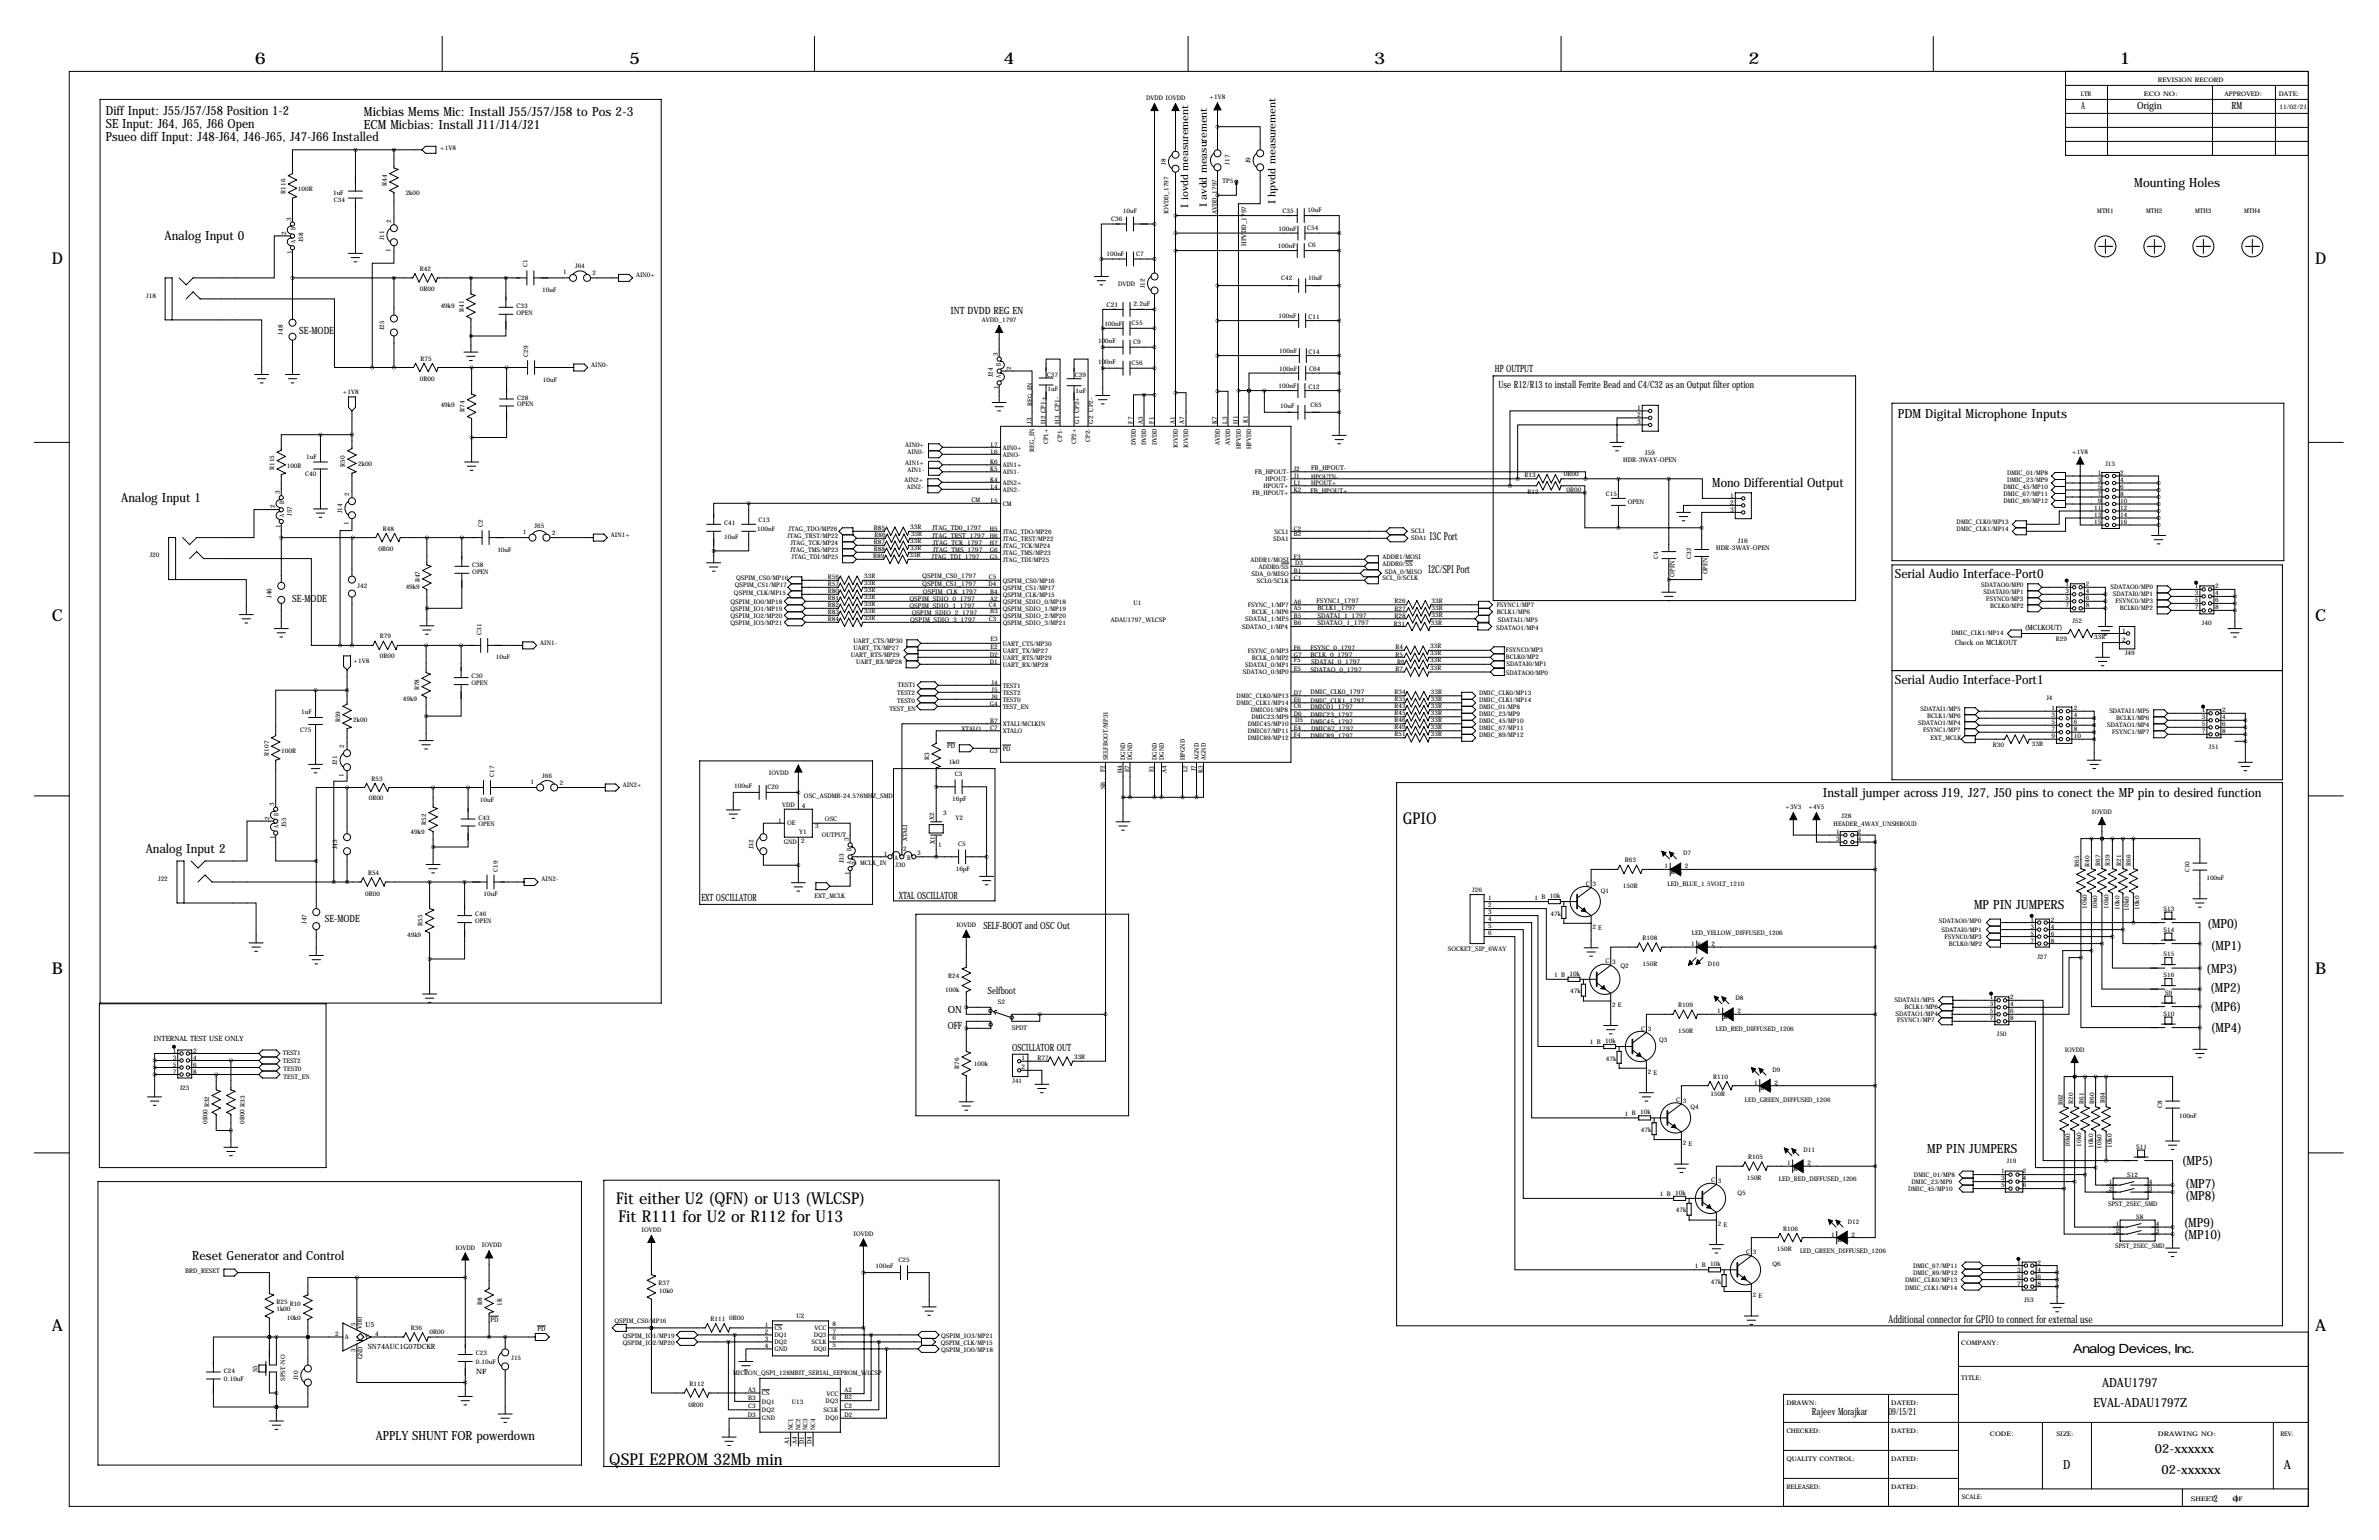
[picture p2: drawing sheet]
<svg xmlns="http://www.w3.org/2000/svg" width="864mm" height="559mm" viewBox="0 0 864 559" stroke-linecap="round" stroke-linejoin="round" font-family="sans-serif">
<defs><g id="words">
<g font-size="5.9">
<text x="92.5" y="23.4">6</text>
<text x="228.3" y="23.4">5</text>
<text x="364.2" y="23.4">4</text>
<text x="498.9" y="23.4">3</text>
<text x="634.7" y="23.4">2</text>
<text x="769.4" y="23.4">1</text>
<text x="18.8" y="95.8">D</text>
<text x="840.5" y="95.8">D</text>
<text x="18.8" y="225.3">C</text>
<text x="840.5" y="225.3">C</text>
<text x="509.2" y="299">GPIO</text>
<text x="18.8" y="353.6">B</text>
<text x="840.5" y="353.6">B</text>
<text x="223.7" y="436.9">Fit either U2 (QFN) or U13 (WLCSP)</text>
<text x="224.5" y="443.3">Fit R111 for U2 or R112 for U13</text>
<text x="18.8" y="483.1">A</text>
<text x="840.5" y="483.1">A</text>
<text x="221.2" y="531.4">QSPI E2PROM 32Mb min</text>
</g>
<g font-size="4.6">
<text x="38.4" y="41.9">Diff Input: J55/J57/J58 Position 1-2</text>
<text x="38.4" y="46.4">SE Input: J64, J65, J66 Open</text>
<text x="132.1" y="42.1">Micbias Mems Mic: Install J55/J57/J58 to Pos 2-3</text>
<text x="132.1" y="46.9">ECM Micbias: Install J11/J14/J21</text>
<text x="38.4" y="51.3">Psueo diff Input: J48-J64, J46-J65, J47-J66 Installed</text>
<text x="774.8" y="68">Mounting Holes</text>
<text x="59.7" y="87.1">Analog Input 0</text>
<text x="688.9" y="151.8">PDM Digital Microphone Inputs</text>
<text x="621.6" y="176.7">Mono Differential Output</text>
<text x="44" y="182.1">Analog Input 1</text>
<text x="687.9" y="209.8">Serial Audio Interface-Port0</text>
<text x="687.9" y="248.4">Serial Audio Interface-Port1</text>
<text x="661.7" y="289.3">Install jumper across J19, J27, J50 pins to conect the MP pin to desired function</text>
<text x="52.9" y="309.6">Analog Input 2</text>
<text x="716.6" y="329.9">MP PIN JUMPERS</text>
<text x="801.2" y="336.8">(MP0)</text>
<text x="802.6" y="344.6">(MP1)</text>
<text x="800.9" y="353">(MP3)</text>
<text x="802.4" y="360.1">(MP2)</text>
<text x="802.4" y="366.7">(MP6)</text>
<text x="802.6" y="374.6">(MP4)</text>
<text x="699.6" y="418.5">MP PIN JUMPERS</text>
<text x="792" y="422.9">(MP5)</text>
<text x="793.2" y="431">(MP7)</text>
<text x="793.2" y="435.6">(MP8)</text>
<text x="792.7" y="445.2">(MP9)</text>
<text x="792.7" y="449.5">(MP10)</text>
<text x="69.8" y="457">Reset Generator and Control</text>
<text x="752.4" y="491">Analog Devices, Inc.</text>
<text x="763.1" y="503.1">ADAU1797</text>
<text x="760" y="510.6">EVAL-ADAU1797Z</text>
<text x="136.4" y="522.7">APPLY SHUNT FOR powerdown</text>
<text x="782.3" y="527.1">02-xxxxxx</text>
<text x="749" y="533">D</text>
<text x="829" y="533">A</text>
<text x="784.7" y="534.9">02-xxxxxx</text>
</g>
<g font-size="4">
<text x="519" y="196">I3C Port</text>
<text x="518.5" y="208">I2C/SPI Port</text>
<text x="685.6" y="480">Additional connector for GPIO to connect for external use</text>
</g>
<g font-size="3.6">
<text x="755.5" y="39.5">A</text>
<text x="775.8" y="39.5">Origin</text>
<text x="810.1" y="39.5">RM</text>
<text x="431.3" y="75.4" transform="rotate(-90 431.3 75.4)">I iovdd measurement</text>
<text x="438.1" y="75.2" transform="rotate(-90 438.1 75.2)">I avdd measurement</text>
<text x="463" y="74.2" transform="rotate(-90 463 74.2)">I hpvdd measurement</text>
<text x="345" y="113.9">INT DVDD REG EN</text>
<text x="108.6" y="121.3">SE-MODE</text>
<text x="542.6" y="135">HP OUTPUT</text>
<text x="543.9" y="140.9">Use R12/R13 to install Ferrite Bead and C4/C32 as an Output filter option</text>
<text x="106" y="218.6">SE-MODE</text>
<text x="254.6" y="327.1">EXT OSCILLATOR</text>
<text x="326.2" y="326.3">XTAL OSCILLATOR</text>
<text x="118" y="334.4">SE-MODE</text>
<text x="357" y="337.2">SELF-BOOT and OSC Out</text>
<text x="358.6" y="360.6">Selfboot</text>
<text x="344.1" y="367.7">ON</text>
<text x="344.1" y="373.5">OFF</text>
<text x="367.4" y="381.4">OSCILLATOR OUT</text>
<text x="657.8" y="513.6">Rajeev Morajkar</text>
<text x="685.5" y="513.6">09/15/21</text>
<text x="803.7" y="544.8">2</text>
<text x="811" y="544.8">4</text>
</g>
<g font-size="2.6">
<text x="735" y="228.7">(MCLKOUT)</text>
<text x="709.6" y="234">Check on MCLKOUT</text>
<text x="55.8" y="377.8">INTERNAL TEST USE ONLY</text>
<text x="132.7" y="481.3">U5</text>
<text x="133.5" y="489.5">SN74AUC1G07DCKR</text>
<text x="172.9" y="498.4">NF</text>
</g>
<g font-size="2.4">
<text x="452.4" y="89.2" transform="rotate(-90 452.4 89.2)">HPVDD_1797</text>
<text x="401.7" y="111.3">C21</text>
<text x="411.5" y="110.9">2.2uF</text>
<text x="594.3" y="148.8">1</text>
<text x="594.3" y="151.4">2</text>
<text x="594.3" y="153.9">3</text>
<text x="589.2" y="167.8">HDR-3WAY-OPEN</text>
<text x="597.1" y="165.1">J59</text>
<text x="476" y="170.7">FB_HPOUT-</text>
<text x="475.7" y="178.8">FB_HPOUT+</text>
<text x="628.1" y="180.6">1</text>
<text x="628.1" y="183.1">2</text>
<text x="628.1" y="185.7">3</text>
<text x="338.3" y="192.3">JTAG_TD0_1797</text>
<text x="338.3" y="195.1">JTAG_TRST_1797</text>
<text x="338.6" y="197.6">JTAG_TCK_1797</text>
<text x="630.9" y="196.8">J16</text>
<text x="338.1" y="202.7">JTAG_TDI_1797</text>
<text x="338.6" y="200.2">JTAG_TMS_1797</text>
<text x="623" y="199.5">HDR-3WAY-OPEN</text>
<text x="334.8" y="209.6">QSPIM_CS0_1797</text>
<text x="334.8" y="212.6">QSPIM_CS1_1797</text>
<text x="335" y="215.4">QSPIM_CLK_1797</text>
<text x="330.1" y="217.9">QSPIM_SDIO_0_1797</text>
<text x="330.1" y="220.5">QSPIM_SDIO_1_1797</text>
<text x="477.9" y="218.9">FSYNC1_1797</text>
<text x="478.3" y="221.4">BCLK1_1797</text>
<text x="330.4" y="225.6">QSPIM_SDIO_3_1797</text>
<text x="331" y="223.3">QSPIM_SDIO_2_1797</text>
<text x="478.3" y="224.3">SDATAI_1_1797</text>
<text x="478.3" y="226.7">SDATAO_1_1797</text>
<text x="475.7" y="238.5">BCLK_0_1797</text>
<text x="475.7" y="243.8">SDATAO_0_1797</text>
<text x="476" y="240.9">SDATAI_0_1797</text>
<text x="475.7" y="251.9">DMIC_CLK0_1797</text>
<text x="475.7" y="255">DMIC_CLK1_1797</text>
<text x="475.7" y="257.4">DMIC01_1797</text>
<text x="475.7" y="260.1">DMIC23_1797</text>
<text x="475.7" y="262.6">DMIC45_1797</text>
<text x="475.7" y="267.7">DMIC89_1797</text>
<text x="476" y="265.2">DMIC67_1797</text>
</g>
<g font-size="2.3">
<text x="783.3" y="29.7">REVISION RECORD</text>
<text x="755.4" y="34.8">LTR</text>
<text x="778.3" y="34.8">ECO NO:</text>
<text x="807.5" y="34.8">APPROVED:</text>
<text x="827.3" y="34.8">DATE:</text>
<text x="416" y="36.3">DVDD IOVDD</text>
<text x="439.1" y="36.1">+1V8</text>
<text x="827.4" y="39.7">11/02/21</text>
<text x="159.8" y="54.4">+1V8</text>
<text x="423.2" y="59.8" transform="rotate(-90 423.2 59.8)">J8</text>
<text x="446.3" y="59.7" transform="rotate(-90 446.3 59.7)">J17</text>
<text x="453.9" y="59.3" transform="rotate(-90 453.9 59.3)">J9</text>
<text x="103.6" y="70.3" transform="rotate(-90 103.6 70.3)">R116</text>
<text x="108.2" y="69.4">100R</text>
<text x="120.9" y="70.9">1uF</text>
<text x="140.5" y="67.3" transform="rotate(-90 140.5 67.3)">R44</text>
<text x="147.3" y="70.6">2k00</text>
<text x="443.8" y="66.5">TP5</text>
<text x="121.2" y="73.2">C34</text>
<text x="407.6" y="77.3">10uF</text>
<text x="424.2" y="77.8" transform="rotate(-90 424.2 77.8)">IOVDD_1797</text>
<text x="441.7" y="77.7" transform="rotate(-90 441.7 77.7)">AVDD_1797</text>
<text x="465.6" y="77.2">C35</text>
<text x="474.7" y="77.1">10uF</text>
<text x="761.3" y="77.3">MTH1</text>
<text x="779.1" y="77.3">MTH2</text>
<text x="796.9" y="77.3">MTH3</text>
<text x="814.7" y="77.3">MTH4</text>
<text x="105.7" y="80" transform="rotate(-90 105.7 80)">3</text>
<text x="107.2" y="83.6" transform="rotate(-90 107.2 83.6)">B</text>
<text x="142" y="80.8" transform="rotate(-90 142 80.8)">2</text>
<text x="403.4" y="80.3">C36</text>
<text x="464.1" y="83.7">100nF</text>
<text x="474.5" y="83.3">C54</text>
<text x="103.9" y="85.1" transform="rotate(-90 103.9 85.1)">2</text>
<text x="107.2" y="88.2" transform="rotate(-90 107.2 88.2)">A</text>
<text x="110" y="87.9" transform="rotate(-90 110 87.9)">J58</text>
<text x="139.4" y="87.1" transform="rotate(-90 139.4 87.1)">J11</text>
<text x="474.9" y="89.7">C6</text>
<text x="105.9" y="92.2" transform="rotate(-90 105.9 92.2)">1</text>
<text x="141.7" y="91.4" transform="rotate(-90 141.7 91.4)">1</text>
<text x="401.7" y="92.8">100nF</text>
<text x="412.4" y="93">C7</text>
<text x="463.9" y="90">100nF</text>
<text x="152.4" y="98.3">R42</text>
<text x="191.5" y="97" transform="rotate(-90 191.5 97)">C1</text>
<text x="204.5" y="99.6">1</text>
<text x="208.8" y="97.3">J64</text>
<text x="215.1" y="99.8">2</text>
<text x="230.9" y="100.6">AIN0+</text>
<text x="465.1" y="101.6">C42</text>
<text x="474.9" y="101.7">10uF</text>
<text x="53.1" y="107.9">J18</text>
<text x="152.4" y="105.8">0R00</text>
<text x="196.8" y="105.9">10uF</text>
<text x="405.9" y="103.9">DVDD</text>
<text x="415.5" y="104.6" transform="rotate(-90 415.5 104.6)">J12</text>
<text x="160" y="111.8">49k9</text>
<text x="168.4" y="113" transform="rotate(-90 168.4 113)">R41</text>
<text x="187.5" y="111.8">C33</text>
<text x="139.4" y="119.9" transform="rotate(-90 139.4 119.9)">J25</text>
<text x="187.5" y="114.1">OPEN</text>
<text x="356.4" y="116.8">AVDD_1797</text>
<text x="400.9" y="118.2">100nF</text>
<text x="410.7" y="117.9">C55</text>
<text x="464.1" y="115.4">100nF</text>
<text x="475" y="115.6">C11</text>
<text x="102.6" y="121.4" transform="rotate(-90 102.6 121.4)">J48</text>
<text x="398.6" y="124.3">100nF</text>
<text x="411.4" y="124.7">C9</text>
<text x="152.7" y="130.8">R75</text>
<text x="191.8" y="129.5" transform="rotate(-90 191.8 129.5)">C29</text>
<text x="362.2" y="129" transform="rotate(-90 362.2 129)">3</text>
<text x="398.6" y="131.9">100nF</text>
<text x="464.4" y="128.1">100nF</text>
<text x="475" y="128.3">C14</text>
<text x="214.6" y="133.1">AIN0-</text>
<text x="360.5" y="136.9" transform="rotate(-90 360.5 136.9)">J24</text>
<text x="363.3" y="137.2" transform="rotate(-90 363.3 137.2)">A</text>
<text x="363.3" y="132.6" transform="rotate(-90 363.3 132.6)">B</text>
<text x="367" y="134.1" transform="rotate(-90 367 134.1)">2</text>
<text x="380" y="136.7">C37</text>
<text x="390.1" y="136.9">C39</text>
<text x="410.7" y="132.3">C56</text>
<text x="464.4" y="134.5">100nF</text>
<text x="475.2" y="134.6">C64</text>
<text x="124.5" y="142.8">+1V8</text>
<text x="152.4" y="138.3">0R00</text>
<text x="197.1" y="138.4">10uF</text>
<text x="362.5" y="141.2" transform="rotate(-90 362.5 141.2)">1</text>
<text x="380.2" y="141.8">1uF</text>
<text x="390.4" y="142.6">1uF</text>
<text x="464.1" y="140.8">100nF</text>
<text x="475" y="141">C12</text>
<text x="160" y="147.8">49k9</text>
<text x="168.7" y="149.4" transform="rotate(-90 168.7 149.4)">R74</text>
<text x="187.7" y="145">C28</text>
<text x="187.7" y="147.4">OPEN</text>
<text x="374.6" y="147.3" transform="rotate(-90 374.6 147.3)">REG_EN</text>
<text x="464.8" y="147.9">10uF</text>
<text x="475.7" y="147.8">C65</text>
<text x="374.4" y="153.7" transform="rotate(-90 374.4 153.7)">J3</text>
<text x="379.5" y="153.7" transform="rotate(-90 379.5 153.7)">H2 CP1+</text>
<text x="384.6" y="153.7" transform="rotate(-90 384.6 153.7)">H3 CP1-</text>
<text x="391.8" y="153.7" transform="rotate(-90 391.8 153.7)">G1 CP2+</text>
<text x="396.8" y="153.7" transform="rotate(-90 396.8 153.7)">G2 CP2-</text>
<text x="411.2" y="153.7" transform="rotate(-90 411.2 153.7)">F7</text>
<text x="414.9" y="153.7" transform="rotate(-90 414.9 153.7)">A3</text>
<text x="418.8" y="153.7" transform="rotate(-90 418.8 153.7)">F1</text>
<text x="426.5" y="153.7" transform="rotate(-90 426.5 153.7)">A1</text>
<text x="429.9" y="153.7" transform="rotate(-90 429.9 153.7)">A7</text>
<text x="441.7" y="153.7" transform="rotate(-90 441.7 153.7)">K7</text>
<text x="445.5" y="153.7" transform="rotate(-90 445.5 153.7)">L3</text>
<text x="449.3" y="153.7" transform="rotate(-90 449.3 153.7)">H1</text>
<text x="453" y="153.4" transform="rotate(-90 453 153.4)">K1</text>
<text x="380.5" y="161.2" transform="rotate(-90 380.5 161.2)">CP1+</text>
<text x="385.6" y="160.4" transform="rotate(-90 385.6 160.4)">CP1-</text>
<text x="390.7" y="161.2" transform="rotate(-90 390.7 161.2)">CP2+</text>
<text x="395.8" y="160.4" transform="rotate(-90 395.8 160.4)">CP2-</text>
<text x="412.3" y="161.6" transform="rotate(-90 412.3 161.6)">DVDD</text>
<text x="416.1" y="161.6" transform="rotate(-90 416.1 161.6)">DVDD</text>
<text x="419.9" y="161.6" transform="rotate(-90 419.9 161.6)">DVDD</text>
<text x="442.8" y="161.5" transform="rotate(-90 442.8 161.5)">AVDD</text>
<text x="446.6" y="161.5" transform="rotate(-90 446.6 161.5)">AVDD</text>
<text x="111.1" y="166.4">1uF</text>
<text x="328.6" y="162.3">AIN0+</text>
<text x="329.4" y="164.8">AIN0-</text>
<text x="359.7" y="162.1">L7</text>
<text x="359.7" y="164.6">L6</text>
<text x="364" y="163.1">AIN0+</text>
<text x="364" y="165.7">AINO-</text>
<text x="375.5" y="164" transform="rotate(-90 375.5 164)">REG_EN</text>
<text x="427.5" y="162.7" transform="rotate(-90 427.5 162.7)">IOVDD</text>
<text x="431.3" y="162.7" transform="rotate(-90 431.3 162.7)">IOVDD</text>
<text x="450.4" y="162.9" transform="rotate(-90 450.4 162.9)">HPVDD</text>
<text x="454.2" y="162.9" transform="rotate(-90 454.2 162.9)">HPVDD</text>
<text x="752.2" y="164.6">+1V8</text>
<text x="99.6" y="170.6" transform="rotate(-90 99.6 170.6)">R115</text>
<text x="104.1" y="169.8">100R</text>
<text x="110.7" y="172.8">C40</text>
<text x="125.2" y="169.4" transform="rotate(-90 125.2 169.4)">R50</text>
<text x="130" y="169.3">2k00</text>
<text x="328.6" y="168.7">AIN1+</text>
<text x="329.4" y="171.2">AIN1-</text>
<text x="359.5" y="170.9">K5</text>
<text x="359.5" y="168.4">K6</text>
<text x="364" y="172">AIN1-</text>
<text x="364" y="169.5">AIN1+</text>
<text x="455.5" y="172">FB_HPOUT-</text>
<text x="469.6" y="173.5">J1</text>
<text x="469.6" y="170.9">J2</text>
<text x="476" y="173.7">HPOUTN-</text>
<text x="553.5" y="173.2">R13</text>
<text x="567.7" y="172.8">0R00</text>
<text x="728.6" y="172.5">DMIC_01/MP8</text>
<text x="761.5" y="172.2">1</text>
<text x="764.3" y="168.9">J13</text>
<text x="769.6" y="172.2">2</text>
<text x="101.6" y="179.3" transform="rotate(-90 101.6 179.3)">3</text>
<text x="126.7" y="179.8" transform="rotate(-90 126.7 179.8)">2</text>
<text x="328.3" y="175">AIN2+</text>
<text x="329.1" y="177.5">AIN2-</text>
<text x="359.5" y="174.8">K4</text>
<text x="359.7" y="177.3">L4</text>
<text x="364" y="175.8">AIN2+</text>
<text x="364" y="178.4">AIN2-</text>
<text x="454.7" y="179.6">FB_HPOUT+</text>
<text x="458.7" y="177.1">HPOUT+</text>
<text x="459.4" y="174.5">HPOUT-</text>
<text x="469.6" y="178.6">K2</text>
<text x="469.6" y="176">L1</text>
<text x="476" y="176">HPOUT+</text>
<text x="554.5" y="179.1">R12</text>
<text x="568.7" y="178.4">0R00</text>
<text x="582.9" y="179.8">C15</text>
<text x="727.3" y="177.5">DMIC_45/MP10</text>
<text x="728.6" y="175">DMIC_23/MP9</text>
<text x="761.5" y="174.8">3</text>
<text x="761.5" y="177.3">5</text>
<text x="761.5" y="179.8">7</text>
<text x="769.6" y="174.8">4</text>
<text x="769.6" y="177.3">6</text>
<text x="769.6" y="179.8">8</text>
<text x="99.8" y="184.4" transform="rotate(-90 99.8 184.4)">2</text>
<text x="103.2" y="182.9" transform="rotate(-90 103.2 182.9)">B</text>
<text x="352.7" y="182.1">CM</text>
<text x="359.7" y="182.4">L5</text>
<text x="364" y="183.4">CM</text>
<text x="590.9" y="183">OPEN</text>
<text x="727.3" y="180.1">DMIC_67/MP11</text>
<text x="727.3" y="182.6">DMIC_89/MP12</text>
<text x="760.2" y="184.9">11</text>
<text x="761.5" y="182.4">9</text>
<text x="769.6" y="182.4">10</text>
<text x="769.6" y="184.9">12</text>
<text x="101.9" y="191.5" transform="rotate(-90 101.9 191.5)">1</text>
<text x="103.2" y="187.5" transform="rotate(-90 103.2 187.5)">A</text>
<text x="106" y="187.2" transform="rotate(-90 106 187.2)">J57</text>
<text x="124.2" y="186.2" transform="rotate(-90 124.2 186.2)">J14</text>
<text x="126.5" y="190.5" transform="rotate(-90 126.5 190.5)">1</text>
<text x="175.3" y="191.3" transform="rotate(-90 175.3 191.3)">C2</text>
<text x="194.1" y="191.5">J65</text>
<text x="262.9" y="190.5">C41</text>
<text x="275.3" y="189.6">C13</text>
<text x="710.3" y="190">DMIC_CLK0/MP13</text>
<text x="760.2" y="187.5">13</text>
<text x="760.2" y="190">15</text>
<text x="769.6" y="187.5">14</text>
<text x="769.6" y="190">16</text>
<text x="138.9" y="192.5">R48</text>
<text x="189.7" y="193.8">1</text>
<text x="200.4" y="194.1">2</text>
<text x="221.7" y="194.8">AIN1+</text>
<text x="262.9" y="195.4">10uF</text>
<text x="274.9" y="192.5">100nF</text>
<text x="285.7" y="195.3">JTAG_TRST/MP22</text>
<text x="286.3" y="192.8">JTAG_TDO/MP26</text>
<text x="286.9" y="197.9">JTAG_TCK/MP24</text>
<text x="317.2" y="192.3">R85</text>
<text x="317.2" y="197.4">R87</text>
<text x="317.5" y="194.8">R86</text>
<text x="330.5" y="192.1">33R</text>
<text x="330.5" y="197.2">33R</text>
<text x="330.7" y="194.7">33R</text>
<text x="359.3" y="192.5">H5</text>
<text x="359.3" y="195.1">H6</text>
<text x="359.3" y="197.6">H7</text>
<text x="364" y="193.6">JTAG_TDO/MP26</text>
<text x="364" y="196.1">JTAG_TRST/MP22</text>
<text x="462.2" y="196.1">SDA1</text>
<text x="462.6" y="193.6">SCL1</text>
<text x="469.6" y="194.7">B2</text>
<text x="469.6" y="192.5">C2</text>
<text x="512.2" y="193.3">SCL1</text>
<text x="512.3" y="195.8">SDA1</text>
<text x="710.3" y="192.5">DMIC_CLK1/MP14</text>
<text x="54.4" y="202.2">J20</text>
<text x="137.4" y="200">0R00</text>
<text x="180.5" y="200.2">10uF</text>
<text x="286.8" y="200.4">JTAG_TMS/MP23</text>
<text x="287.3" y="202.9">JTAG_TDI/MP25</text>
<text x="317" y="202.4">R89</text>
<text x="317.2" y="199.9">R88</text>
<text x="330.2" y="202.3">33R</text>
<text x="330.5" y="199.7">33R</text>
<text x="359.3" y="202.7">G5</text>
<text x="359.3" y="200.2">G6</text>
<text x="364" y="203.8">JTAG_TDI/MP25</text>
<text x="364" y="201.2">JTAG_TMS/MP23</text>
<text x="364" y="198.7">JTAG_TCK/MP24</text>
<text x="453.9" y="203.8">ADDR1/MOSI</text>
<text x="469.6" y="202.7">F3</text>
<text x="501.9" y="202.9">ADDR1/MOSI</text>
<text x="602" y="202.8" transform="rotate(-90 602 202.8)">C4</text>
<text x="613.9" y="202.7" transform="rotate(-90 613.9 202.7)">C32</text>
<text x="171.4" y="205.7">C38</text>
<text x="171.4" y="208.1">OPEN</text>
<text x="313.7" y="209.9">33R</text>
<text x="454.3" y="208.8">SDA_0/MISO</text>
<text x="456.9" y="206.3">ADDR0/SS</text>
<text x="469.6" y="207.8">B1</text>
<text x="470.2" y="205">D3</text>
<text x="501.9" y="205.5">ADDR0/SS</text>
<text x="502.7" y="208.3">SDA_0/MISO</text>
<text x="607.9" y="209.2" transform="rotate(-90 607.9 209.2)">OPEN</text>
<text x="619.8" y="208.4" transform="rotate(-90 619.8 208.4)">OPEN</text>
<text x="129.8" y="213.4">J42</text>
<text x="147.3" y="213.9">49k9</text>
<text x="152.4" y="211.3" transform="rotate(-90 152.4 211.3)">R47</text>
<text x="266.4" y="215.9">QSPIM_CLK/MP15</text>
<text x="266.7" y="213.1">QSPIM_CS1/MP17</text>
<text x="267.2" y="210.3">QSPIM_CS0/MP16</text>
<text x="300.5" y="210.1">R56</text>
<text x="300.5" y="212.6">R57</text>
<text x="300.5" y="215.1">R80</text>
<text x="313.7" y="212.4">33R</text>
<text x="313.7" y="215">33R</text>
<text x="358.8" y="212.6">D4</text>
<text x="359" y="210.1">C5</text>
<text x="359.5" y="215.4">B4</text>
<text x="364" y="211.4">QSPIM_CS0/MP16</text>
<text x="364" y="213.9">QSPIM_CS1/MP17</text>
<text x="456.3" y="211.4">SCL0/SCLK</text>
<text x="469.6" y="210.3">C1</text>
<text x="501.9" y="210.6">SCL_0/SCLK</text>
<text x="719.2" y="213.1">SDATAO0/MP0</text>
<text x="720" y="215.6">SDATAI0/MP1</text>
<text x="749.8" y="212.8">1</text>
<text x="749.8" y="215.3">3</text>
<text x="757.2" y="212.8">2</text>
<text x="757.2" y="215.3">4</text>
<text x="766.2" y="213.9">SDATAO0/MP0</text>
<text x="796.8" y="213.5">1</text>
<text x="804.2" y="213.5">2</text>
<text x="98.6" y="216.9" transform="rotate(-90 98.6 216.9)">J46</text>
<text x="265.2" y="219.2">QSPIM_IO0/MP18</text>
<text x="265.2" y="221.7">QSPIM_IO1/MP19</text>
<text x="300.5" y="217.7">R81</text>
<text x="300.5" y="220.2">R82</text>
<text x="313.7" y="217.5">33R</text>
<text x="313.7" y="220.1">33R</text>
<text x="359" y="220.2">C4</text>
<text x="359.5" y="217.9">A2</text>
<text x="364" y="216.5">QSPIM_CLK/MP15</text>
<text x="364" y="219">QSPIM_SDIO_0/MP18</text>
<text x="364" y="221.5">QSPIM_SDIO_1/MP19</text>
<text x="411.5" y="219.5">U1</text>
<text x="453" y="220.3">FSYNC_1/MP7</text>
<text x="469.6" y="219.2">A6</text>
<text x="469.6" y="221.3">A5</text>
<text x="506.2" y="218.9">R26</text>
<text x="506.2" y="221.7">R27</text>
<text x="519.7" y="218.8">33R</text>
<text x="519.7" y="221.3">33R</text>
<text x="543.3" y="220.2">FSYNC1/MP7</text>
<text x="721" y="218.2">FSYNC0/MP3</text>
<text x="722.5" y="220.7">BCLK0/MP2</text>
<text x="749.8" y="217.8">5</text>
<text x="749.8" y="220.4">7</text>
<text x="757.2" y="217.8">6</text>
<text x="757.2" y="220.4">8</text>
<text x="767" y="216.4">SDATAI0/MP1</text>
<text x="768" y="218.9">FSYNC0/MP3</text>
<text x="769.5" y="221.5">BCLK0/MP2</text>
<text x="796.8" y="216.1">3</text>
<text x="796.8" y="218.6">5</text>
<text x="796.8" y="221.1">7</text>
<text x="804.2" y="216.1">4</text>
<text x="804.2" y="218.6">6</text>
<text x="804.2" y="221.1">8</text>
<text x="265.2" y="224.3">QSPIM_IO2/MP20</text>
<text x="265.2" y="226.8">QSPIM_IO3/MP21</text>
<text x="300.5" y="222.8">R83</text>
<text x="300.5" y="225.3">R84</text>
<text x="313.7" y="222.6">33R</text>
<text x="313.7" y="225.1">33R</text>
<text x="359" y="225.3">C3</text>
<text x="359.5" y="222.6">B3</text>
<text x="364" y="224.1">QSPIM_SDIO_2/MP20</text>
<text x="364" y="226.6">QSPIM_SDIO_3/MP21</text>
<text x="403.2" y="225.8">ADAU1797_WLCSP</text>
<text x="452" y="225.3">SDATAI_1/MP5</text>
<text x="454.5" y="222.8">BCLK_1/MP6</text>
<text x="469.6" y="226.7">B6</text>
<text x="469.6" y="224.3">B5</text>
<text x="506" y="227.1">R31</text>
<text x="506.2" y="224.3">R28</text>
<text x="519.4" y="226.7">33R</text>
<text x="519.7" y="223.9">33R</text>
<text x="543.3" y="222.8">BCLK1/MP6</text>
<text x="543.7" y="225.6">SDATAI1/MP5</text>
<text x="752.3" y="226.2">J52</text>
<text x="799.3" y="227">J40</text>
<text x="137.9" y="231.6">R79</text>
<text x="174.8" y="230.4" transform="rotate(-90 174.8 230.4)">C31</text>
<text x="196.1" y="233.9">AIN1-</text>
<text x="309.9" y="233.4">UART_CTS/MP30</text>
<text x="359.6" y="232.8">E3</text>
<text x="450.9" y="228.1">SDATAO_1/MP4</text>
<text x="543.2" y="228.6">SDATAO1/MP4</text>
<text x="708.4" y="230.4">DMIC_CLK1/MP14</text>
<text x="746.3" y="232.4">R29</text>
<text x="760.2" y="232">33R</text>
<text x="770.4" y="229.5">1</text>
<text x="770.4" y="232.8">2</text>
<text x="137.9" y="238.8">0R00</text>
<text x="180" y="239.3">10uF</text>
<text x="308.9" y="238.5">UART_RTS/MP29</text>
<text x="309.9" y="236">UART_TX/MP27</text>
<text x="359.3" y="238.3">D2</text>
<text x="359.6" y="235.5">E2</text>
<text x="364" y="234.2">UART_CTS/MP30</text>
<text x="364" y="239.3">UART_RTS/MP29</text>
<text x="364" y="236.8">UART_TX/MP27</text>
<text x="453" y="236.8">FSYNC_0/MP3</text>
<text x="454.5" y="239.3">BCLK_0/MP2</text>
<text x="469.6" y="235.7">F6</text>
<text x="469.6" y="238.3">G7</text>
<text x="475.7" y="236">FSYNC_0_1797</text>
<text x="506.6" y="235.5">R4</text>
<text x="506.6" y="238.3">R5</text>
<text x="519.2" y="235.3">33R</text>
<text x="519.2" y="237.8">33R</text>
<text x="546.6" y="236.5">FSYNC0/MP3</text>
<text x="546.6" y="239.3">BCLK0/MP2</text>
<text x="771.4" y="237.7">J49</text>
<text x="128.3" y="240.6">+1V8</text>
<text x="310.8" y="241">UART_RX/MP28</text>
<text x="359.3" y="240.8">D1</text>
<text x="364" y="241.9">UART_RX/MP28</text>
<text x="451.2" y="244.6">SDATAO_0/MP0</text>
<text x="452" y="241.9">SDATAI_0/MP1</text>
<text x="469.6" y="243.6">E5</text>
<text x="469.6" y="240.4">F5</text>
<text x="506.6" y="243.3">R7</text>
<text x="507.1" y="240.8">R6</text>
<text x="519.2" y="240.4">33R</text>
<text x="519.2" y="243.2">33R</text>
<text x="546.6" y="244.9">SDATAO0/MP0</text>
<text x="546.9" y="241.8">SDATAI0/MP1</text>
<text x="152.1" y="250.4" transform="rotate(-90 152.1 250.4)">R78</text>
<text x="171.2" y="246.1">C30</text>
<text x="171.2" y="248.5">OPEN</text>
<text x="325.9" y="249.4">TEST1</text>
<text x="360" y="248.4">J4</text>
<text x="360" y="251">J5</text>
<text x="364" y="249.5">TEST1</text>
<text x="506.2" y="252">R34</text>
<text x="519.4" y="251.8">33R</text>
<text x="146.3" y="254.3">49k9</text>
<text x="322.9" y="257.8">TEST_EN</text>
<text x="325.7" y="252.2">TEST2</text>
<text x="325.7" y="255">TEST0</text>
<text x="359.3" y="256">G4</text>
<text x="360" y="253.5">J6</text>
<text x="364" y="257.1">TEST_EN</text>
<text x="364" y="252">TEST2</text>
<text x="364" y="254.6">TEST0</text>
<text x="448.9" y="253.3">DMIC_CLK0/MP13</text>
<text x="448.9" y="255.8">DMIC_CLK1/MP14</text>
<text x="469.6" y="252.1">D7</text>
<text x="469.6" y="256.9">C6</text>
<text x="469.6" y="254.8">E6</text>
<text x="506.2" y="254.5">R35</text>
<text x="506.2" y="257">R43</text>
<text x="519.4" y="254.3">33R</text>
<text x="519.4" y="256.9">33R</text>
<text x="537" y="257.3">DMIC_01/MP8</text>
<text x="537" y="252.2">DMIC_CLK0/MP13</text>
<text x="537" y="254.8">DMIC_CLK1/MP14</text>
<text x="742.8" y="254">J4</text>
<text x="744.7" y="257.6">1</text>
<text x="752.9" y="257.6">2</text>
<text x="109.3" y="259.1">1uF</text>
<text x="123.4" y="262.1" transform="rotate(-90 123.4 262.1)">R59</text>
<text x="128.2" y="262">2k00</text>
<text x="359.5" y="262.4">B7</text>
<text x="364" y="263.4">XTALI/MCLKIN</text>
<text x="453" y="263.4">DMIC45/MP10</text>
<text x="454.1" y="258.4">DMIC01/MP8</text>
<text x="454.3" y="260.9">DMIC23/MP9</text>
<text x="469.6" y="259.8">D6</text>
<text x="470.2" y="262.1">D5</text>
<text x="506.2" y="259.6">R45</text>
<text x="506.2" y="262.1">R46</text>
<text x="519.4" y="259.4">33R</text>
<text x="519.4" y="262">33R</text>
<text x="537" y="259.8">DMIC_23/MP9</text>
<text x="537" y="262.4">DMIC_45/MP10</text>
<text x="696.3" y="263.1">SDATAO1/MP4</text>
<text x="697.1" y="258.1">SDATAI1/MP5</text>
<text x="699.6" y="260.6">BCLK1/MP6</text>
<text x="744.7" y="260.1">3</text>
<text x="744.7" y="262.6">5</text>
<text x="752.9" y="260.1">4</text>
<text x="752.9" y="262.6">6</text>
<text x="764.9" y="263.9">SDATAO1/MP4</text>
<text x="765.7" y="258.8">SDATAI1/MP5</text>
<text x="768.2" y="261.4">BCLK1/MP6</text>
<text x="799.3" y="258.5">1</text>
<text x="799.3" y="261">3</text>
<text x="799.3" y="263.6">5</text>
<text x="806.7" y="258.5">2</text>
<text x="806.7" y="261">4</text>
<text x="806.7" y="263.6">6</text>
<text x="109" y="265.5">C75</text>
<text x="349" y="265.2">XTALO</text>
<text x="359.5" y="264.9">C7</text>
<text x="364" y="266">XTALO</text>
<text x="453" y="266">DMIC67/MP11</text>
<text x="453" y="268.5">DMIC89/MP12</text>
<text x="469.6" y="264.9">E4</text>
<text x="469.6" y="267.5">F4</text>
<text x="506.2" y="264.7">R49</text>
<text x="506.2" y="267.2">R51</text>
<text x="519.4" y="264.5">33R</text>
<text x="519.4" y="267">33R</text>
<text x="537" y="264.9">DMIC_67/MP11</text>
<text x="537" y="267.5">DMIC_89/MP12</text>
<text x="698.1" y="265.7">FSYNC1/MP7</text>
<text x="700.8" y="268.5">EXT_MCLK</text>
<text x="744.7" y="265.2">7</text>
<text x="744.7" y="267.7">9</text>
<text x="752.9" y="265.2">8</text>
<text x="752.9" y="267.7">10</text>
<text x="766.7" y="266.4">FSYNC1/MP7</text>
<text x="799.3" y="266.1">7</text>
<text x="806.7" y="266.1">8</text>
<text x="97.5" y="274.2" transform="rotate(-90 97.5 274.2)">R107</text>
<text x="102.1" y="273.4">100R</text>
<text x="125" y="271.3" transform="rotate(-90 125 271.3)">2</text>
<text x="337.3" y="275.7" transform="rotate(-90 337.3 275.7)">R3</text>
<text x="343.8" y="271.5">PD</text>
<text x="359.3" y="273.4">G3</text>
<text x="364" y="272.3">PD</text>
<text x="402.1" y="275.8" transform="rotate(-90 402.1 275.8)">SELFBOOT/MP31</text>
<text x="408.5" y="275.8" transform="rotate(-90 408.5 275.8)">DGND</text>
<text x="411" y="275.8" transform="rotate(-90 411 275.8)">DGND</text>
<text x="419.9" y="275.8" transform="rotate(-90 419.9 275.8)">DGND</text>
<text x="422.4" y="275.8" transform="rotate(-90 422.4 275.8)">DGND</text>
<text x="430.1" y="275.8" transform="rotate(-90 430.1 275.8)">HPGND</text>
<text x="435.1" y="275.8" transform="rotate(-90 435.1 275.8)">AGND</text>
<text x="437.7" y="275.8" transform="rotate(-90 437.7 275.8)">AGND</text>
<text x="723.4" y="271">R30</text>
<text x="737.6" y="270.9">33R</text>
<text x="801.8" y="271.9">J51</text>
<text x="122.4" y="277.6" transform="rotate(-90 122.4 277.6)">J21</text>
<text x="124.7" y="281.9" transform="rotate(-90 124.7 281.9)">1</text>
<text x="179.4" y="281.9" transform="rotate(-90 179.4 281.9)">C17</text>
<text x="279.1" y="281.2">IOVDD</text>
<text x="344.4" y="277.2">1k0</text>
<text x="346.6" y="281.7">C3</text>
<text x="401.1" y="280.1" transform="rotate(-90 401.1 280.1)">F2</text>
<text x="407.4" y="280.5" transform="rotate(-90 407.4 280.5)">H4</text>
<text x="410" y="280.2" transform="rotate(-90 410 280.2)">E7</text>
<text x="418.8" y="280.2" transform="rotate(-90 418.8 280.2)">E1</text>
<text x="423.5" y="280.4" transform="rotate(-90 423.5 280.4)">A4</text>
<text x="431.1" y="280.1" transform="rotate(-90 431.1 280.1)">L2</text>
<text x="434.1" y="279.9" transform="rotate(-90 434.1 279.9)">J7</text>
<text x="436.6" y="280.4" transform="rotate(-90 436.6 280.4)">K3</text>
<text x="134.9" y="283.2">R53</text>
<text x="192.5" y="284.5">1</text>
<text x="196.8" y="282.2">J66</text>
<text x="203.2" y="284.7">2</text>
<text x="226.1" y="285.5">AIN2+</text>
<text x="266.5" y="285.8">100nF</text>
<text x="278.6" y="286.3">C20</text>
<text x="401.3" y="286.5" transform="rotate(-90 401.3 286.5)">SB</text>
<text x="99.6" y="292.4" transform="rotate(-90 99.6 292.4)">3</text>
<text x="133.9" y="290.4">0R00</text>
<text x="174.2" y="290.8">10uF</text>
<text x="284" y="292.9">VDD</text>
<text x="291.1" y="293.1">4</text>
<text x="291.8" y="289.6">OSC_ASDMB-24.576MHZ_SMD</text>
<text x="345.7" y="290.7">16pF</text>
<text x="648.1" y="293.6">+3V3</text>
<text x="656.5" y="293.6">+4V5</text>
<text x="97.8" y="297.4" transform="rotate(-90 97.8 297.4)">2</text>
<text x="101.1" y="296" transform="rotate(-90 101.1 296)">B</text>
<text x="154.7" y="299.2" transform="rotate(-90 154.7 299.2)">R52</text>
<text x="173.7" y="297.4">C43</text>
<text x="173.7" y="299.8">OPEN</text>
<text x="282.4" y="298.5">1</text>
<text x="285.7" y="299.3">OE</text>
<text x="299.5" y="297.8">OSC</text>
<text x="339.1" y="297.6" transform="rotate(-90 339.1 297.6)">X2</text>
<text x="342.4" y="295.7">3</text>
<text x="346.9" y="297.4">Y2</text>
<text x="665.6" y="299.6">HEADER_4WAY_UNSHROUD</text>
<text x="668.5" y="296.9">J28</text>
<text x="759.4" y="295.4">IOVDD</text>
<text x="99.8" y="304.5" transform="rotate(-90 99.8 304.5)">1</text>
<text x="101.1" y="300.5" transform="rotate(-90 101.1 300.5)">A</text>
<text x="103.9" y="300.2" transform="rotate(-90 103.9 300.2)">J55</text>
<text x="149" y="302.8">49k9</text>
<text x="290.1" y="302.8">Y1</text>
<text x="290.8" y="305.9">2</text>
<text x="295.9" y="300.6">3</text>
<text x="298.3" y="303.6">OUTPUT</text>
<text x="308.1" y="305.3" transform="rotate(-90 308.1 305.3)">3</text>
<text x="329.3" y="305.3" transform="rotate(-90 329.3 305.3)">XTALI</text>
<text x="666.5" y="302.5">1</text>
<text x="666.5" y="305.1">3</text>
<text x="674.4" y="302.5">2</text>
<text x="674.4" y="305.1">4</text>
<text x="122.4" y="308.1" transform="rotate(-90 122.4 308.1)">J43</text>
<text x="273.6" y="308.1" transform="rotate(-90 273.6 308.1)">J32</text>
<text x="284.5" y="306.4">GND</text>
<text x="309.2" y="308.9" transform="rotate(-90 309.2 308.9)">B</text>
<text x="320.8" y="310.6">1</text>
<text x="324.7" y="312">A</text>
<text x="327.9" y="308.6">2</text>
<text x="329.3" y="312">B</text>
<text x="333" y="310.4">3</text>
<text x="339.4" y="306.1" transform="rotate(-90 339.4 306.1)">X1</text>
<text x="340.6" y="307.4">1</text>
<text x="347.9" y="307.1">C5</text>
<text x="610.9" y="310.4">D7</text>
<text x="133.6" y="317.5">R54</text>
<text x="180.7" y="316.2" transform="rotate(-90 180.7 316.2)">C19</text>
<text x="306.4" y="313.2" transform="rotate(-90 306.4 313.2)">J33</text>
<text x="308.4" y="317.5" transform="rotate(-90 308.4 317.5)">1</text>
<text x="309.2" y="313.5" transform="rotate(-90 309.2 313.5)">A</text>
<text x="310.9" y="313.9" transform="rotate(-90 310.9 313.9)">2</text>
<text x="312.2" y="313.7">MCLK_IN</text>
<text x="325.1" y="314.8">J30</text>
<text x="346.9" y="316.1">16pF</text>
<text x="589.8" y="312.9">R63</text>
<text x="604.3" y="315.1">1</text>
<text x="606.6" y="317">K A</text>
<text x="611.6" y="315.1">2</text>
<text x="754.7" y="314.5" transform="rotate(-90 754.7 314.5)">R65</text>
<text x="758.5" y="314.5" transform="rotate(-90 758.5 314.5)">R40</text>
<text x="762.3" y="314.2" transform="rotate(-90 762.3 314.2)">R67</text>
<text x="765.9" y="314.2" transform="rotate(-90 765.9 314.2)">R39</text>
<text x="770" y="314.2" transform="rotate(-90 770 314.2)">R21</text>
<text x="773.5" y="314.2" transform="rotate(-90 773.5 314.2)">R66</text>
<text x="794.8" y="316.5" transform="rotate(-90 794.8 316.5)">C10</text>
<text x="57.4" y="319.5">J22</text>
<text x="196.6" y="319.8">AIN2-</text>
<text x="534.4" y="323.6">J26</text>
<text x="575.7" y="321.4">C</text>
<text x="578.1" y="321.6">3</text>
<text x="589.1" y="322.2">150R</text>
<text x="605.3" y="321.4">LED_BLUE_1.5VOLT_1210</text>
<text x="800.9" y="319.3">100nF</text>
<text x="132.6" y="325.2">0R00</text>
<text x="175.5" y="325.1">10uF</text>
<text x="295.7" y="325.9">EXT_MCLK</text>
<text x="540.3" y="326.6">1</text>
<text x="540.3" y="329.2">2</text>
<text x="557" y="326.4">1 B 10k</text>
<text x="581.2" y="324.1">Q1</text>
<text x="757.5" y="329.7" transform="rotate(-90 757.5 329.7)">10k0</text>
<text x="761.3" y="329.9" transform="rotate(-90 761.3 329.9)">10k0</text>
<text x="765.4" y="329.7" transform="rotate(-90 765.4 329.7)">10k0</text>
<text x="111.3" y="335.3" transform="rotate(-90 111.3 335.3)">J47</text>
<text x="172.5" y="332.5">C46</text>
<text x="172.5" y="334.9">OPEN</text>
<text x="540.3" y="331.7">3</text>
<text x="540.3" y="334.3">4</text>
<text x="562.9" y="332.2">47k</text>
<text x="703.8" y="335">SDATAO0/MP0</text>
<text x="737.1" y="334.4">1</text>
<text x="744.5" y="334.4">2</text>
<text x="769.5" y="330.2" transform="rotate(-90 769.5 330.2)">10k0</text>
<text x="772.8" y="330.5" transform="rotate(-90 772.8 330.5)">10k0</text>
<text x="776.6" y="330.2" transform="rotate(-90 776.6 330.2)">10k0</text>
<text x="785.3" y="330.4">S13</text>
<text x="147.8" y="339.9">49k9</text>
<text x="153.4" y="336" transform="rotate(-90 153.4 336)">R55</text>
<text x="347.2" y="336.3">IOVDD</text>
<text x="540.3" y="336.8">5</text>
<text x="540.3" y="339.3">6</text>
<text x="578.1" y="337.1">2 E</text>
<text x="596.2" y="341.1">R108</text>
<text x="614.1" y="339.1">LED_YELLOW_DIFFUSED_1206</text>
<text x="704.7" y="338.1">SDATAI0/MP1</text>
<text x="705.9" y="340.6">FSYNC0/MP3</text>
<text x="737.1" y="337">3</text>
<text x="737.1" y="339.5">5</text>
<text x="744.5" y="337">4</text>
<text x="744.5" y="339.5">6</text>
<text x="785.3" y="338">S14</text>
<text x="525.6" y="345">SOCKET_SIP_6WAY</text>
<text x="613.9" y="343.3">1</text>
<text x="616.2" y="343.7">K A</text>
<text x="621.3" y="343.3">2</text>
<text x="707.5" y="343.2">BCLK0/MP2</text>
<text x="737.1" y="342">7</text>
<text x="739.6" y="347.9">J27</text>
<text x="744.5" y="342">8</text>
<text x="785.3" y="346.9">S15</text>
<text x="582.8" y="349.5">C</text>
<text x="585.2" y="349.8">3</text>
<text x="588.3" y="351.3">Q2</text>
<text x="596.2" y="350.4">150R</text>
<text x="619.9" y="350.4">D10</text>
<text x="344.2" y="354.8">R24</text>
<text x="564.1" y="354.6">1 B 10k</text>
<text x="785.3" y="354.5">S16</text>
<text x="343.1" y="360">100k</text>
<text x="362.2" y="364.2">S2</text>
<text x="570" y="360.4">47k</text>
<text x="585.2" y="365.3">2 E</text>
<text x="609.2" y="365.5">R109</text>
<text x="630" y="363">D8</text>
<text x="687.7" y="363.7">SDATAI1/MP5</text>
<text x="722.4" y="362.6">1</text>
<text x="722.4" y="365.2">3</text>
<text x="729.7" y="362.6">2</text>
<text x="729.7" y="365.2">4</text>
<text x="786" y="360.9">S9</text>
<text x="623.3" y="367.7">1</text>
<text x="625.6" y="369.6">K A</text>
<text x="630.7" y="367.7">2</text>
<text x="688.1" y="368.8">SDATAO1/MP4</text>
<text x="688.7" y="370.8">FSYNC1/MP7</text>
<text x="691.4" y="366">BCLK1/MP6</text>
<text x="722.4" y="367.7">5</text>
<text x="722.4" y="370.2">7</text>
<text x="729.7" y="367.7">6</text>
<text x="729.7" y="370.2">8</text>
<text x="785.3" y="368.5">S10</text>
<text x="367.3" y="373.7">SPDT</text>
<text x="595.7" y="373.9">C</text>
<text x="598.2" y="374.1">3</text>
<text x="609.2" y="374.7">150R</text>
<text x="622.9" y="374.2">LED_RED_DIFFUSED_1206</text>
<text x="724.9" y="376.1">J50</text>
<text x="62.7" y="381.9">1</text>
<text x="70.1" y="381.9">2</text>
<text x="102.6" y="382.8">TEST1</text>
<text x="577.1" y="379">1 B 10k</text>
<text x="602.2" y="378.2">Q3</text>
<text x="749.5" y="381.8">IOVDD</text>
<text x="62.7" y="384.5">3</text>
<text x="62.7" y="387">5</text>
<text x="62.7" y="389.5">7</text>
<text x="70.1" y="384.5">4</text>
<text x="70.1" y="387">6</text>
<text x="70.1" y="389.5">8</text>
<text x="102.6" y="385.8">TEST2</text>
<text x="102.9" y="388.6">TEST0</text>
<text x="348.2" y="387.9" transform="rotate(-90 348.2 387.9)">R76</text>
<text x="353.5" y="386.8">100k</text>
<text x="370.8" y="384.7">1</text>
<text x="370.8" y="388">2</text>
<text x="376.7" y="384.6">R77</text>
<text x="389.9" y="384.4">33R</text>
<text x="582.9" y="384.8">47k</text>
<text x="598.2" y="389.7">2 E</text>
<text x="643.5" y="388.9">D9</text>
<text x="65.2" y="395.4">J23</text>
<text x="103" y="391.7">TEST_EN</text>
<text x="367.5" y="392.9">J41</text>
<text x="621.9" y="391.4">R110</text>
<text x="636.8" y="393.6">1</text>
<text x="639.1" y="395.5">K A</text>
<text x="644.1" y="393.6">2</text>
<text x="75.9" y="401.8" transform="rotate(-90 75.9 401.8)">R32</text>
<text x="608.4" y="399.8">C</text>
<text x="610.9" y="400">3</text>
<text x="620.9" y="397.9">150R</text>
<text x="633.4" y="399.9">LED_GREEN_DIFFUSED_1206</text>
<text x="748.8" y="401.1" transform="rotate(-90 748.8 401.1)">R62</text>
<text x="752.6" y="400.6" transform="rotate(-90 752.6 400.6)">R20</text>
<text x="756.4" y="400.6" transform="rotate(-90 756.4 400.6)">R61</text>
<text x="760.2" y="400.6" transform="rotate(-90 760.2 400.6)">R60</text>
<text x="764" y="400.3" transform="rotate(-90 764 400.3)">R64</text>
<text x="75.3" y="407.8" transform="rotate(-90 75.3 407.8)">0R00</text>
<text x="88.7" y="407.8" transform="rotate(-90 88.7 407.8)">0R00 R33</text>
<text x="589.8" y="404.9">1 B 10k</text>
<text x="613.7" y="402.3">Q4</text>
<text x="784.9" y="402.2" transform="rotate(-90 784.9 402.2)">C8</text>
<text x="791" y="405.6">100nF</text>
<text x="595.6" y="410.7">47k</text>
<text x="610.9" y="415.6">2 E</text>
<text x="654.7" y="418.1">D11</text>
<text x="751.4" y="416.3" transform="rotate(-90 751.4 416.3)">10k0</text>
<text x="755.5" y="416.1" transform="rotate(-90 755.5 416.1)">10k0</text>
<text x="759.8" y="416.6" transform="rotate(-90 759.8 416.6)">10k0</text>
<text x="762.8" y="416.8" transform="rotate(-90 762.8 416.8)">10k0</text>
<text x="766.7" y="416.6" transform="rotate(-90 766.7 416.6)">10k0</text>
<text x="775.4" y="416.8">S11</text>
<text x="634.6" y="420.6">R105</text>
<text x="648.7" y="422.8">1</text>
<text x="651" y="424.7">K A</text>
<text x="656.1" y="422.8">2</text>
<text x="726.4" y="425.7">1</text>
<text x="728.5" y="422.1">J19</text>
<text x="734.3" y="425.7">2</text>
<text x="621.1" y="429">C</text>
<text x="623.6" y="429.3">3</text>
<text x="634.1" y="428.1">150R</text>
<text x="645.7" y="428.6">LED_RED_DIFFUSED_1206</text>
<text x="693.9" y="429.5">DMIC_23/MP9</text>
<text x="694.8" y="427">DMIC_01/MP8</text>
<text x="726.4" y="428.2">3</text>
<text x="726.4" y="430.8">5</text>
<text x="734.3" y="428.2">4</text>
<text x="734.3" y="430.8">6</text>
<text x="765.6" y="429.5">1</text>
<text x="772.2" y="427.2">S12</text>
<text x="780" y="429.5">4</text>
<text x="602.5" y="434.1">1 B 10k</text>
<text x="630.7" y="433.6">Q5</text>
<text x="692.7" y="432.1">DMIC_45/MP10</text>
<text x="765.3" y="437.7">SPST_2SEC_SMD</text>
<text x="765.6" y="432.1">2</text>
<text x="780" y="432.1">3</text>
<text x="608.3" y="439.9">47k</text>
<text x="670.7" y="444">D12</text>
<text x="775.4" y="442.5">S8</text>
<text x="232.9" y="447">IOVDD</text>
<text x="309.8" y="448.3">IOVDD</text>
<text x="623.6" y="444.8">2 E</text>
<text x="647.3" y="446.5">R106</text>
<text x="664.7" y="448.7">1</text>
<text x="672.1" y="448.7">2</text>
<text x="768.1" y="444.8">1</text>
<text x="768.1" y="447.3">2</text>
<text x="782.6" y="447.3">3</text>
<text x="782.6" y="444.8">4</text>
<text x="165.3" y="453.4">IOVDD</text>
<text x="175" y="452.4">IOVDD</text>
<text x="633.8" y="455">C</text>
<text x="636.3" y="455.2">3</text>
<text x="645" y="454">150R</text>
<text x="653.4" y="454.5">LED_GREEN_DIFFUSED_1206</text>
<text x="667" y="450.6">K A</text>
<text x="767.8" y="453">SPST_2SEC_SMD</text>
<text x="67.3" y="461.8">BRD_RESET</text>
<text x="317.8" y="460.1">100nF</text>
<text x="326.1" y="458">C25</text>
<text x="615.2" y="460">1 B 10k</text>
<text x="643.4" y="459.5">Q6</text>
<text x="694.5" y="460">DMIC_67/MP11</text>
<text x="732.3" y="458.9">1</text>
<text x="732.3" y="461.4">3</text>
<text x="739.6" y="458.9">2</text>
<text x="739.6" y="461.4">4</text>
<text x="239" y="466.3">R37</text>
<text x="621" y="465.8">47k</text>
<text x="691.6" y="465.3">DMIC_CLK0/MP13</text>
<text x="694.5" y="462.5">DMIC_89/MP12</text>
<text x="732.3" y="464">5</text>
<text x="732.3" y="466.5">7</text>
<text x="739.6" y="464">6</text>
<text x="739.6" y="466.5">8</text>
<text x="100.3" y="473.2">R25 R10</text>
<text x="175" y="473.6" transform="rotate(-90 175 473.6)">R8</text>
<text x="182.2" y="473.8" transform="rotate(-90 182.2 473.8)">1K</text>
<text x="239.3" y="469.2">10k0</text>
<text x="636.3" y="470.8">2 E</text>
<text x="691.6" y="468.1">DMIC_CLK1/MP14</text>
<text x="734.8" y="472.3">J53</text>
<text x="100.3" y="475.6">1k00</text>
<text x="104.1" y="478.9">10k0</text>
<text x="178.1" y="479.6">PD</text>
<text x="257.9" y="479.3">R111</text>
<text x="264.7" y="479.1">0R00</text>
<text x="289.1" y="478.3">U2</text>
<text x="121.7" y="484.6">2</text>
<text x="125.2" y="485.9">A</text>
<text x="129" y="481.1" transform="rotate(-90 129 481.1)">5</text>
<text x="131.4" y="482.3" transform="rotate(-90 131.4 482.3)">VDD</text>
<text x="132.4" y="485.9">Y</text>
<text x="136.1" y="484.6">4</text>
<text x="149.1" y="482.6">R36</text>
<text x="156" y="484.2">0R00</text>
<text x="195.1" y="483.1">PD</text>
<text x="223" y="480.1">QSPIM_CS0/MP16</text>
<text x="226.1" y="485.4">QSPIM_IO1/MP19</text>
<text x="277.6" y="481.3">1</text>
<text x="277.6" y="483.9">2</text>
<text x="281.2" y="482.6">CS</text>
<text x="281.2" y="485.2">DQ1</text>
<text x="295.4" y="485.2">DQ3</text>
<text x="295.7" y="482.6">VCC</text>
<text x="302.3" y="484">7</text>
<text x="302.3" y="481.2">8</text>
<text x="341.6" y="485.4">QSPIM_IO3/MP21</text>
<text x="129" y="490.5" transform="rotate(-90 129 490.5)">3</text>
<text x="172.7" y="491.7">C23</text>
<text x="226.1" y="487.9">QSPIM_IO2/MP20</text>
<text x="277.6" y="486.4">3</text>
<text x="277.6" y="488.9">4</text>
<text x="281.2" y="487.7">DQ2</text>
<text x="281.2" y="490.3">GND</text>
<text x="294.6" y="487.7">SCLK</text>
<text x="295.4" y="490.3">DQ0</text>
<text x="302.3" y="488.8">5</text>
<text x="302.3" y="486.2">6</text>
<text x="341.5" y="487.9">QSPIM_CLK/MP15</text>
<text x="341.6" y="490.5">QSPIM_IO0/MP18</text>
<text x="712" y="488.2">COMPANY:</text>
<text x="131.6" y="493.3" transform="rotate(-90 131.6 493.3)">GND</text>
<text x="172.7" y="494.9">0.10uF</text>
<text x="185.7" y="493.6">J15</text>
<text x="81.3" y="498.1">C24</text>
<text x="81.3" y="501.2">0.10uF</text>
<text x="93.4" y="498" transform="rotate(-90 93.4 498)">S5</text>
<text x="103.5" y="501" transform="rotate(-90 103.5 501)">SPST-NO</text>
<text x="108.2" y="500.9" transform="rotate(-90 108.2 500.9)">J10</text>
<text x="250.3" y="502.9">R112</text>
<text x="266.1" y="498.9">MICRON_QSPI_128MBIT_SERIAL_EEPROM_WLCSP</text>
<text x="712" y="500.9">TITLE:</text>
<text x="271.6" y="505">A3</text>
<text x="271.6" y="508">B3</text>
<text x="276.6" y="506.3">CS</text>
<text x="276.6" y="509.3">DQ1</text>
<text x="287.5" y="509.3">U13</text>
<text x="299.7" y="509.1">DQ3</text>
<text x="300" y="506.5">VCC</text>
<text x="306.6" y="507.7">B2</text>
<text x="306.6" y="505.2">A2</text>
<text x="648.5" y="509.8">DRAWN:</text>
<text x="686.6" y="509.8">DATED:</text>
<text x="249.9" y="510.6">0R00</text>
<text x="271.4" y="514.1">D3</text>
<text x="271.6" y="511">C3</text>
<text x="276.6" y="512.4">DQ2</text>
<text x="276.6" y="515.4">GND</text>
<text x="298.9" y="512.4">SCLK</text>
<text x="299.7" y="515.4">DQ0</text>
<text x="306.6" y="514.1">D2</text>
<text x="306.6" y="511">C2</text>
<text x="287.8" y="518.9" transform="rotate(-90 287.8 518.9)">NC1</text>
<text x="290.6" y="518.9" transform="rotate(-90 290.6 518.9)">NC2</text>
<text x="293.2" y="518.9" transform="rotate(-90 293.2 518.9)">NC3</text>
<text x="296" y="518.9" transform="rotate(-90 296 518.9)">NC4</text>
<text x="648.5" y="519.9">CHECKED:</text>
<text x="686.6" y="519.9">DATED:</text>
<text x="722.4" y="521.2">CODE:</text>
<text x="746.5" y="521.2">SIZE:</text>
<text x="783.3" y="521.2">DRAWING NO:</text>
<text x="827.8" y="521.2">REV:</text>
<text x="286.5" y="524" transform="rotate(-90 286.5 524)">A1</text>
<text x="289.3" y="524" transform="rotate(-90 289.3 524)">A4</text>
<text x="291.8" y="524.1" transform="rotate(-90 291.8 524.1)">D1</text>
<text x="294.6" y="524.1" transform="rotate(-90 294.6 524.1)">D4</text>
<text x="648.5" y="530.1">QUALITY CONTROL:</text>
<text x="686.6" y="530.1">DATED:</text>
<text x="648.5" y="540.3">RELEASED:</text>
<text x="686.6" y="540.3">DATED:</text>
<text x="712.2" y="544.1">SCALE:</text>
<text x="795.3" y="544.6">SHEET:</text>
<text x="810.4" y="544.6">OF</text>
</g>
</g></defs>
<g fill="none" stroke="#000" stroke-width=".36">
<path d="M160.5 13.2v12.7M295.7 13.2v12.7M431.3 13.2v12.7M566.7 13.2v12.7M701.8 13.2v12.7M25.1 25.9h812.8v520.7h-812.8zM36.3 36.1h203.7v327.9h-203.7zM419.1 37.6v61.5M426.7 37.6v17.3M442 37.3v17.1M749.8 25.9v30.5h88.1M749.8 36.1h88.1"/>
<path d="M749.8 31h88.1M765 31v25.4M803.1 31v25.4M826 31v25.4M129 54.4h-22.8v8.6l-1.6 .8 3.1 1.5-3.1 1.5 3.1 1.5-3.1 1.6 3.1 1.5-1.5 .5v8.6M129 54.4v14.9M129 54.4h24.2M143 54.4v6.6l1.5 .5-3 1.5 3 1.5-3 1.5 3 1.6-3 1.5 1.5 .8v11.6M153.2 54.4l1.2-1.3h3.8v2.5h-3.8zM425.4 56.1a3.2 3.2 0 0 0 0 5.1M440.7 55.6a3.2 3.2 0 0 0 0 5.1M442 46h15.5v8.4"/>
<path d="M456.2 55.6a3.2 3.2 0 0 0-.1 5.1M749.8 51.3h88.1M749.8 46.2h88.1M749.8 41.1h88.1M126.5 71.9h5.1M126.5 69.3h5.1M129 71.9v20M408.9 78.7v5.1M411.5 78.7v5.1M426.7 78.2h44.2M426.7 62.5v92.2M442 62v92.7"/>
<path d="M448.8 66.8v4.1h-6.8M448.8 65.8v1.1M457.5 62v11.9h-7.9v67.8M470.9 75.7v5.1M473.5 78.2h12.7v6.4M473.5 75.7v5.1M105.4 85.6h-5.8v15.2h-29.5l-2.5 2.6-2.6-2.6M105.7 86.4h.1M105.7 82h.1M105.7 86.3a1.42 1.42 0 0 0-1.4 1.4 1.42 1.42 0 0 0 1.3 1.5M105.7 82a1.42 1.42 0 0 0-1.4 1.4 1.42 1.42 0 0 0 1.3 1.4M106.2 90.7v25.1"/>
<path d="M126.5 91.9h5.1M127.5 93.5h3.1M128.5 95h1M141.7 82.8a3.2 3.2 0 0 0 0 5.1M143 89.2v6.3h-7.9v37.8M191.3 98.3v5.1M193.8 98.3v5.1M208 99.5a3.2 3.2 0 0 1 5.1 .1M224.5 99.6h3.8l1.3 1.2-1.3 1.3h-3.8zM399.8 94h9.1M399.8 94v6.3M408.9 81.3h-9.1v12.7"/>
<path d="M408.9 91.4v5.1M411.5 81.3h7.6M411.5 91.4v5.1M411.5 94h7.6M426.7 84.6h44.5M426.7 90.9h44.2M470.9 88.4v5.1M471.2 82v5.1M473.5 90.9h12.7M473.5 88.4v5.1M473.7 84.6h12.5M473.7 82v5.1"/>
<path d="M486.2 84.6v73.4M761.7 89.4h5.1M764.3 86.9v5M779.5 89.4h5.1M782.1 86.9v5M797.3 89.4h5.1M799.8 86.9v5M815.1 89.4h5.1M817.6 86.9v5M62.5 116.1v-15.3h-2.6v15.3h35.1v19.8M67.6 108.5l2.5-2.6 2.5 2.6h48.8v24.8h13.7M106.2 100.8h43.7l.7-1.5 1.5 3.1 1.6-3.1 1.5 3.1 1.5-3.1 1.5 3.1 .5-1.6h32.6"/>
<path d="M143 100.8v13.5M170.9 100.8v5.9l1.6 .5-3.1 1.5 3.1 1.5-3.1 1.6 3.1 1.5-3.1 1.5 1.5 .8v12.2M181.1 111.5h5.1M181.1 114h5.1M183.6 114v7.9h-12.7M183.6 100.8v10.7M193.8 100.8h13M214.4 100.8h10.1M362.7 118.1v11.4M397.3 100.3h5M398.3 101.9h3M399.3 103.4h1"/>
<path d="M400.3 119.1h7.4M400.3 119.1v24.4M407.7 112.3h-7.4v6.8M407.7 109.7v5.1M407.7 116.6v5.1M410.2 119.1h8.9M410.2 109.7v5.1M410.2 116.6v5.1M410.2 112.3h8.9M417.8 100.3a3.2 3.2 0 0 0 0 5.1M419.1 106.7v48M442 103.6h29.4"/>
<path d="M442 116.3h29.4M471.4 101.1v5.1M471.4 113.8v5.1M474 103.6h12.2M474 101.1v5.1M474 113.8v5.1M474 116.3h12.2M92.5 135.9h5M93.5 137.4h3M94.5 138.9h1M103.6 135.9h5.1M104.6 137.4h3.1"/>
<path d="M105.7 138.9h1M106.2 123.4v12.5M135.1 133.3h15l.8-1.5 1.5 3.1 1.5-3.1 1.5 3.1 1.6-3.1 1.5 3.1 .5-1.6h32.5M143 121.9v11.4M168.4 127.8h5.1M169.4 129.3h3.1M170.4 130.8h1M171.2 133.3v9.7l1.5 .5-3 1.5 3 1.6-3 1.5 3 1.5-3 1.5 1.5 .8v15.7M183.9 133.3v11.5M191.5 130.8v5.1M194.1 133.3h14.2M194.1 130.8v5.1"/>
<path d="M208.3 132.1h3.8l1.3 1.2-1.3 1.3h-3.8zM362.7 139.7v6.4M363.2 135.3a1.42 1.42 0 0 1 1.4 1.5 1.42 1.42 0 0 1-1.4 1.4M363.2 131a1.42 1.42 0 0 1 1.4 1.4 1.42 1.42 0 0 1-1.4 1.5M363.2 135.4h.1M363.2 131.1h.1M363.5 134.6h11.1v20.1M377.2 137.2h5.1M377.2 139.7h5.1M379.7 137.2v-6.9h5.1v24.4M379.7 139.7v15M387.3 137.4h5.1"/>
<path d="M387.3 140h5.1M389.9 137.4v-7.1h5.1v24.4M389.9 140v14.7M400.3 133.6h7.4M400.3 126h7.4M407.7 123.4v5.1M407.7 131.1v5M410.2 126h8.9M410.2 123.4v5.1M410.2 131.1v5M410.2 133.6h8.9M442 129h29.7"/>
<path d="M471.2 139.2v5.1M471.4 135.4h-18v6.3M471.4 132.8v5.1M471.7 126.5v5.1M473.7 139.2v5.1M474 132.8v5.1M474 135.4h12.2M474.2 129h12M474.2 126.5v5.1M542 136.4h131.6v81.5h-131.6zM116.3 157.7h-14.2v5.6l-1.5 .8 3 1.5-3 1.5 3 1.6-3 1.5 3 1.5-1.5 .5v7.6M116.3 157.7v9.9"/>
<path d="M116.3 157.7h11.5M126.5 144h2.5v3.8l-1.2 1.3-1.3-1.3zM127.8 149.1v13.7l-1.6 .8 3.1 1.5-3.1 1.5 3.1 1.5-3.1 1.6 3.1 1.5-1.5 .5v8.9M181.4 144.8h5M181.4 147.3h5M183.9 147.3v11.5h-12.7M360.2 146.1h5.1M361.2 147.6h3M362.2 149.1h1M363.2 154.7h105.4v121.9h-105.4zM397.8 143.5h5M398.8 145h3"/>
<path d="M399.8 146.6h1M415.3 143.3h-3.8v11.4M415.3 143.3v11.4M415.3 143.3h3.8M426.7 142.5h3.8v12.2M442 142h3.8v12.7M449.6 141.7h21.6M449.6 141.7v13M453.4 141.7h.1M453.4 141.7v13M459 141.7v7.9h12.2M471.2 147.1v5"/>
<path d="M473.7 149.6h12.5M473.7 141.7h12.5M473.7 147.1v5M483.6 158h5.1M484.6 159.5h3.1M596.1 147.1h5.9v9.4h-5.9zM598.4 149.1h-50.3v27.2M598.4 154.2h-47.5v19.5M598.4 151.6h-11.4v8.9M686.8 146.3h142.3v57.2h-142.3zM12.4 160.5h12.7M113.8 170.2h5.1"/>
<path d="M113.8 167.6h5.1M116.3 170.2v14.5M168.7 167.6h5M169.7 169.2h3M170.7 170.7h1M336.8 176.3h3.8M337.1 163.6h3.8M337.1 169.9h3.8M340.6 176.3l1.3 1.2M340.9 163.6l1.2 1.2M340.9 169.9l1.2 1.3M341.9 175l-1.3-1.3h-3.8v5.1h3.8l1.3-1.3"/>
<path d="M341.9 175h21.3M341.9 177.5h21.3M341.9 175l-1.3 1.3M342.1 171.2h21.1M342.1 162.3h21.1M342.1 168.7h21.1M342.1 164.8h21.1M342.1 162.3l-1.2-1.3h-3.8v5.1h3.8l1.2-1.3M342.1 162.3l-1.2 1.3M342.1 168.7l-1.2-1.3h-3.8v5.1h3.8l1.2-1.3M342.1 168.7l-1.2 1.2M468.6 176.3h89.2l.7-1.5 1.6 3 1.5-3 1.5 3 1.5-3 1.6 3 .5-1.5h8.6v2.5"/>
<path d="M468.6 171.2h107v2.5M468.6 173.7h89.2l.7-1.5 1.6 3.1 1.5-3.1 1.5 3.1 1.5-3.1 1.6 3.1 .5-1.6h39.1M468.6 178.8h106.7M485.6 161h1.1M575.3 178.8v12.7h12.2M584.5 160.5h5M585.5 162.1h3M586.5 163.6h1M587.5 173.7v7.1M605.8 173.7h12.2v7.1h14.2M605.8 173.7v26.5M629.9 178.8h5.9v9.4h-5.9z"/>
<path d="M746 174l-1.3-1.3 1.3-1.3h3.8v12.7h-3.8l-1.3-1.2 1.3-1.3M746 174h3.8M746 174l-1.3 1.3 1.3 1.2M746 176.5h3.8M746 176.5l-1.3 1.3 1.3 1.3M746 179.1h3.8M746 179.1l-1.3 1.2 1.3 1.3M749.8 172.7h14.5M749.8 175.3h14.5M749.8 177.8h14.5M755.1 165.9v24.6h9.2M763 171.4h6.4v20.4h-6.4z"/>
<path d="M768.1 172.7h15.5v2.6M768.1 175.3h15.5M768.1 177.8h15.5M783.6 175.3v19M837.9 160.5h12.7M101.3 184.9h-9.1v10.2h-20.8l-2.6 2.5-2.5-2.5M101.6 185.7h.1M101.6 181.4h.1M101.6 185.6a1.42 1.42 0 0 0-1.4 1.4 1.42 1.42 0 0 0 1.4 1.5M101.6 181.3a1.42 1.42 0 0 0-1.4 1.4 1.42 1.42 0 0 0 1.4 1.4M102.1 195.1h34.3l.8-1.6 1.5 3.1 1.5-3.1 1.5 3.1 1.6-3.1 1.5 3.1 .5-1.5h29.7M102.1 190v21.3"/>
<path d="M113.8 184.7h5.1M114.8 186.2h3.1M115.8 187.7h1M126.5 181.9a3.2 3.2 0 0 0 0 5M127.8 188.2v4.3h-4.4v41.7M128 195.1h-.2v13.9M154.9 195.1v9.9l1.6 .5-3.1 1.5 3.1 1.5-3.1 1.6 3.1 1.5-3.1 1.5 1.5 .8v13.2M167.6 195.1v10.4M175 192.5v5.1M177.5 195.1h14.5M177.5 192.5v5.1M193.3 193.8a3.2 3.2 0 0 1 5.1 0"/>
<path d="M199.6 195.1h15.8M215.4 193.8h3.8l1.3 1.3-1.3 1.2h-3.8zM256.5 190.2h5.1M256.5 192.8h5.1M259.1 192.8v11.4M269.2 190.2h5.1M269.2 192.8h5.1M271.8 192.8v7.1h-12.7M271.8 182.6h-12.7v7.6M271.8 182.6v7.6M271.8 182.6h91.4M305.8 194.1v10.1h3.8l1.3-1.3"/>
<path d="M305.8 194.1l-1.3-1.3 1.3-1.3h3.8v2.6M305.8 194.1h3.8M305.8 196.6h3.8M305.8 199.1h3.8M309.6 192.8h11.5l.7-1.5 1.5 3 1.6-3 1.5 3 1.5-3 1.5 3 .5-1.5h33.3M309.6 194.1l1.3 1.2M309.6 196.6l1.3 1.3M309.6 199.1l1.3 1.3M310.9 195.3h10.4l.8-1.5 1.5 3 1.5-3 1.5 3 1.6-3 1.5 3 .5-1.5h33M310.9 197.9h10.2l.7-1.6 1.5 3.1 1.6-3.1 1.5 3.1 1.5-3.1 1.5 3.1 .5-1.5h33.3M310.9 195.3l-1.3 1.3M310.9 197.9l-1.3 1.2"/>
<path d="M468.6 192.8h34.6M468.6 195.3h34.8M503.2 192.8l1.2-1.3h5.1l1.3 1.3-1.3 1.3M503.2 192.8l1.2 1.3h5.4l1.2 1.2-1.2 1.3h-5.1l-1.3-1.3M504.7 194.1l-1.3 1.2M585 180.8h5M585 183.4h5M587.5 183.4v8.1M587.5 191.5h30.2M608.6 185.9h5.1M609.6 187.5h3M610.6 189h1"/>
<path d="M615.2 199.4h5.1M617.7 191.5v7.9M632.2 185.9h-14.5v5.6M632.2 183.4h-21.1v2.5M730.5 190.2l1.3-1.2h3.8v5.1h-3.8l-1.3-1.3 1.3-1.3zM731.8 191.5h3.8M746 181.6h3.8M749.8 180.3h14.5M749.8 182.9h14.5M764.3 185.4h-16.8v4.8h-11.9M764.3 188h-14.5v4.8h-14.2M768.1 180.3h15.5"/>
<path d="M768.1 182.9h15.5M768.1 185.4h15.5M768.1 188h15.5M768.1 190.5h15.5M781 194.3h5.1M782.1 195.8h3M783.1 197.4h1M63.8 210.3v-15.2h-2.6v15.2h28.2v12.7M68.8 202.7l2.6-2.5 2.5 2.5h39.1v31.5h10.4M102.1 218.9v9.2M127.8 216.7v17.5M165.1 205.5h5.1"/>
<path d="M165.1 208h5.1M167.6 208v12.7h-12.7M256.5 204.2h5.1M257.6 205.7h3M258.6 207.3h1M286 219.5h5.1M286 219.5l-1.3 1.2 1.3 1.3M287.3 211.8h3.8M287.3 211.8l-1.3-1.2 1.3-1.3h3.8v7.6M287.3 214.4h3.8M287.3 211.8l-1.3 1.3 1.3 1.3M287.3 214.4l-1.3 1.2 1.3 1.3"/>
<path d="M291.1 215.6h13.2l.8-1.5 1.5 3.1 1.5-3.1 1.5 3.1 1.5-3.1 1.6 3.1 .5-1.6h50M291.1 210.6h13.2l.8-1.6 1.5 3.1 1.5-3.1 1.5 3.1 1.5-3.1 1.6 3.1 .5-1.5h50M291.1 213.1h13.2l.8-1.5 1.5 3 1.5-3 1.5 3 1.5-3 1.6 3 .5-1.5h50M291.1 216.9h-5.1l-1.3 1.3 1.3 1.3M291.1 216.9l1.3 1.3M291.1 219.5l1.3 1.2M292.4 218.2h11.9l.8-1.5 1.5 3 1.5-3 1.5 3 1.5-3 1.6 3 .5-1.5h50M292.4 218.2l-1.3 1.3M305.8 201.7h3.8M309.6 201.7l1.3 1.2M310.9 202.9h9.9l.8-1.5 1.5 3.1 1.5-3.1 1.5 3.1 1.6-3.1 1.5 3.1 .5-1.6h33.5M310.9 200.4h10.2l.7-1.5 1.5 3 1.6-3 1.5 3 1.5-3 1.5 3 .5-1.5h33.3"/>
<path d="M310.9 200.4l-1.3 1.3M465.2 204.3h2.7M468.6 205.5h26.7M468.6 208h25.2M468.6 219.5h41.9l.8-1.6 1.5 3.1 1.5-3.1 1.6 3.1 1.5-3.1 1.5 3.1 .5-1.5h17.3M468.6 202.9h26.7M468.6 210.6h26.7M493.8 208l1.2 1.3h5.4v2.5h-3.8l-1.3-1.2M495.3 202.9l1.3-1.2h3.8v5.1h-5.4l-1.2 1.2M495.3 202.9l1.3 1.3M495.3 205.5l1.3 1.3M496.6 204.2h3.8"/>
<path d="M496.6 209.3l-1.3 1.3M496.6 204.2l-1.3 1.3M500.1 206.8l1.3 1.2-1.3 1.3M510.2 203.5h2.6M603.2 202.7h5.1M603.2 200.2h5.1M603.2 214.9h5.1M604.3 216.4h3M605.8 202.7v12.2M615.2 201.9h5.1M617.7 201.9v8.4h-11.9M686.8 205h141.7v78h-141.7z"/>
<path d="M736.1 219.5h3.8M736.1 216.9h3.8M736.1 214.4h3.8M739.9 216.9l1.3 1.3M739.9 219.5l1.3 1.2M739.9 214.4l1.3 1.2M741.2 213.1l-1.3-1.3h-3.8v10.2h3.8l1.3-1.3M741.2 215.6h11.1M741.2 218.2h11.1M741.2 213.1h11.1M741.2 218.2l-1.3 1.3M741.2 213.1l-1.3 1.3"/>
<path d="M741.2 215.6l-1.3 1.3M751.6 211.8h5.1v10.2h-5.1zM755.9 213.1h8.4v2.5M755.9 215.6h8.4M755.9 218.2h8.4M764.3 215.6v11.7M783.1 217.7h3.8M783.1 215.1h3.8M786.9 217.7l1.3 1.2M786.9 215.1l1.3 1.3M788.2 213.9l-1.3-1.3h-3.8v10.2h3.8l1.3-1.3M788.2 213.9h11.1"/>
<path d="M788.2 216.4h11.1M788.2 218.9h11.1M788.2 218.9l-1.3 1.3M788.2 213.9l-1.3 1.2M788.2 216.4l-1.3 1.3M798.6 212.6h5.1v10.2h-5.1zM802.9 213.9h8.4v2.5M802.9 216.4h8.4M802.9 218.9h8.4M811.3 216.4v11.7M86.9 223h5M87.9 224.5h3"/>
<path d="M88.9 226.1h1M99.6 228.1h5M100.6 229.6h3M101.6 231.1h1M123.4 234.2h12l.7-1.5 1.6 3 1.5-3 1.5 3 1.5-3 1.6 3 .5-1.5h30.2M124.7 238h2.6v3.8l-1.3 1.3-1.3-1.3zM152.4 227.1h5.1M153.4 228.6h3.1M154.4 230.1h1M154.7 234.2v9.9l1.5 .5-3 1.5 3 1.5-3 1.6 3 1.5-3 1.5 1.5 .8v15.7M167.4 234.2v11.7M174.5 231.6v5.1"/>
<path d="M177 234.2h12.7M177 231.6v5.1M189.7 232.9h3.8l1.3 1.3-1.3 1.3h-3.8zM286 222h5.1M286 224.5h5.1M286 224.5l-1.3 1.3 1.3 1.3h5.1l1.3-1.3M286 222l-1.3 1.3 1.3 1.2M291.1 224.5l1.3 1.3M291.1 222l1.3 1.3M292.4 223.3h11.9l.8-1.6 1.5 3.1 1.5-3.1 1.5 3.1 1.5-3.1 1.6 3.1 .5-1.5h50M292.4 225.8h11.9l.8-1.5 1.5 3 1.5-3 1.5 3 1.5-3 1.6 3 .5-1.5h50M292.4 220.7h11.9l.8-1.5 1.5 3 1.5-3 1.5 3 1.5-3 1.6 3 .5-1.5h50"/>
<path d="M292.4 220.7l-1.3 1.3M292.4 223.3l-1.3 1.2M329.4 237.2h3.8M329.4 234.7l-1.2 1.3 1.2 1.2M329.4 237.2l-1.2 1.3 1.2 1.3M332.7 239.8l1.3 1.2M333.2 236h30M333.2 238.5h30M334.3 233.4h28.9M334.3 233.4l-1.3-1.2h-3.8v2.5h4v5.1h-4.3v2.5h3.8l1.3-1.3M334.3 233.4l-1.3 1.3M468.6 236h41.2l.7-1.6 1.6 3.1 1.5-3.1 1.5 3.1 1.5-3.1 1.6 3.1 .5-1.5h22.3"/>
<path d="M468.6 238.5h41.2l.7-1.5 1.6 3 1.5-3 1.5 3 1.5-3 1.6 3 .5-1.5h22.3M468.6 227.3h41.7l.7-1.5 1.6 3.1 1.5-3.1 1.5 3.1 1.5-3.1 1.6 3.1 .5-1.6h17.2M468.6 222h41.9l.8-1.5 1.5 3 1.5-3 1.6 3 1.5-3 1.5 3 .5-1.5h17.3M468.6 224.5h41.9l.8-1.5 1.5 3.1 1.5-3.1 1.6 3.1 1.5-3.1 1.5 3.1 .5-1.6h16M536.4 226.1h3.9l1.2 1.2-1.2 1.3h-3.9zM536.7 223.3h3.8M536.7 220.7h3.8M536.7 223.3l-1.3 1.2M540.5 220.7l1.3-1.2-1.3-1.3h-3.8v5.1M540.5 223.3v2.5h-3.8l-1.3-1.3M540.5 220.7l1.3 1.3-1.3 1.3M541 236l1.3 1.2"/>
<path d="M541 236l1.3-1.3h3.8v7.6h-3.8l-1.3-1.3M541 238.5l1.3 1.3M542.3 237.2h3.8M542.3 239.8h3.8M542.3 237.2l-1.3 1.3M542.3 239.8l-1.3 1.2M728.7 229.9l1.3-1.3h3.8v2.5h-3.8zM733.8 229.9h17l.8-1.6 1.5 3.1 1.5-3.1 1.6 3.1 1.5-3.1 1.5 3.1 .5-1.5h12.2M741.2 220.7h11.1M755.9 220.7h8.4M760.7 238.5h5.1M761.7 227.3h5.1"/>
<path d="M762.8 228.9h3M763.8 230.4h1M769.4 227.3h5.6v8.2h-5.6zM771.9 233.2h-8.6v5.3M783.1 220.2h3.8M786.9 220.2l1.3 1.3M788.2 221.5h11.1M802.9 221.5h8.4M808.7 228.1h5.1M809.8 229.6h3M810.8 231.1h1M114.6 250.4h-14.5v16.6l-1.5 .7 3 1.5-3 1.6 3 1.5-3 1.5 3 1.5-1.5 .5v17.1"/>
<path d="M114.6 250.4v9.9M114.6 250.4h11.4M126 243.1v12.4l-1.5 .8 3 1.5-3 1.5 3 1.6-3 1.5 3 1.5-1.5 .5v7.6M164.8 245.9h5.1M164.8 248.4h5.1M167.4 248.4v11.4h-12.7M334 241h29.2M334.3 252.5h5M334.3 249.9h5M334.3 249.9l-1.3 1.3 1.3 1.3M334.3 252.5l-1.3 1.2 1.3 1.3M339.1 255l1.3 1.3"/>
<path d="M339.3 249.9l1.3 1.3M339.3 252.5l1.3 1.2M340.4 256.3h22.8M340.6 253.7l-1.3 1.3h-5.3l-1.3 1.3 1.3 1.3h5.1l1.3-1.3M340.6 248.7h22.6M340.6 251.2h22.6M340.6 253.7h22.6M340.6 248.7l-1.3 1.2M340.6 248.7l-1.3-1.3h-5l-1.3 1.3 1.3 1.2M340.6 251.2l-1.3 1.3M468.6 241h41.2l.7-1.5 1.6 3.1 1.5-3.1 1.5 3.1 1.5-3.1 1.6 3.1 .5-1.6h22.3M468.6 243.8h41.2l.7-1.5 1.6 3.1 1.5-3.1 1.5 3.1 1.5-3.1 1.6 3.1 .5-1.6h22.3"/>
<path d="M468.6 252.5h41.4l.8-1.5 1.5 3 1.5-3 1.6 3 1.5-3 1.5 3 .5-1.5h11.7M468.6 257.6h41.4l.8-1.6 1.5 3.1 1.5-3.1 1.6 3.1 1.5-3.1 1.5 3.1 .5-1.5h11.7M468.6 255h41.4l.8-1.5 1.5 3 1.5-3 1.6 3 1.5-3 1.5 3 .5-1.5h11.7M530.6 256.3h3.8M530.6 253.7h3.8M530.6 258.8h3.8M534.4 253.7l1.3-1.2-1.3-1.3h-3.8v17.8h3.8l1.3-1.3-1.3-1.3M534.4 256.3l1.3 1.3-1.3 1.2M534.4 258.8l1.3 1.3-1.3 1.3M534.4 253.7l1.3 1.3-1.3 1.3M542.3 242.6h3.8v2.5h-3.8l-1.3-1.3zM686.8 243.3h141.7"/>
<path d="M713.2 259.3h3.8M717 259.3l1.3 1.3M718.3 258.1h29.2M718.3 258.1l-1.3-1.3h-3.8v10.2M718.3 258.1l-1.3 1.2M746.5 256.5h5.6v13.2h-5.6zM751.3 258.1h8.9v2.5M761.7 240h3.1M762.8 241.6h1M786.9 258.8l-1.3-1.2h-3.8v10.1h3.8l1.3-1.3M786.9 258.8h15M786.9 258.8l-1.3 1.3"/>
<path d="M801.1 257.6h5.1v10.1h-5.1zM805.4 258.8h9.7v2.6M112 262.9h5.1M112 260.3h5.1M112 277.4h5.1M113 278.9h3.1M114.6 262.9v14.5M124.7 273.3a3.2 3.2 0 0 0 0 5.1M126 279.7v3.8h-4.8v36.5M152.1 268.7h5.1M153.2 270.3h3M154.2 271.8h1"/>
<path d="M254 276.1h62.7v52.1h-62.7zM289.8 277.6v16M324.4 278.9h36.8v48h-36.8zM343.8 269.6h2.9M348.2 270.3h3.8l1.3 1.2-1.3 1.3h-3.8zM353.3 271.5h9.9M363.2 265.2h-23.3v4.5l-1.6 .8 3.1 1.5-3.1 1.6 3.1 1.5-3.1 1.5 3.1 1.5-1.5 .5v19.6M363.2 262.6h-35.8v47.5M364 270.4h2.9M401.3 276.6v91.4M407.7 276.6v21.6M410.2 276.6v12.7"/>
<path d="M419.1 276.6v12.7M421.6 276.6v12.7M429.3 276.6v12.7M434.3 276.6v12.7M436.9 276.6v12.7h-2.6M468.6 265.2h41.4l.8-1.5 1.5 3 1.5-3 1.6 3 1.5-3 1.5 3 .5-1.5h11.7M468.6 262.6h41.4l.8-1.5 1.5 3.1 1.5-3.1 1.6 3.1 1.5-3.1 1.5 3.1 .5-1.6h11.7M468.6 260.1h41.4l.8-1.5 1.5 3 1.5-3 1.6 3 1.5-3 1.5 3 .5-1.5h11.7M468.6 267.7h41.4l.8-1.5 1.5 3 1.5-3 1.6 3 1.5-3 1.5 3 .5-1.5h11.7M530.6 261.4h3.8M530.6 263.9h3.8M530.6 266.4h3.8"/>
<path d="M534.4 261.4l1.3 1.2-1.3 1.3M534.4 263.9l1.3 1.3-1.3 1.2M713.2 267h3.8M713.2 264.4h3.8M713.2 261.9h3.8M713.2 267l-1.2 1.2 1.2 1.3h3.8v-2.5M717 268.2h10.7l.8-1.5 1.5 3 1.5-3 1.5 3 1.6-3 1.5 3 .5-1.5h10.9M717 264.4l1.3 1.3M717 261.9l1.3 1.2M718.3 260.6h29.2M718.3 263.1h29.2M718.3 265.7h29.2"/>
<path d="M718.3 265.7l-1.3 1.3M718.3 260.6l-1.3 1.3M718.3 263.1l-1.3 1.3M751.3 268.2h8.9M751.3 260.6h8.9M751.3 263.1h8.9M751.3 265.7h8.9M757.7 275.8h5.1M758.7 277.4h3M759.7 278.9h1M760.2 260.6v15.2M781.8 262.6h3.8"/>
<path d="M781.8 265.2h3.8M781.8 260.1h3.8M785.6 265.2l1.3 1.2M785.6 260.1l1.3 1.3M785.6 262.6l1.3 1.3M786.9 261.4h15M786.9 263.9h15M786.9 266.4h15M786.9 261.4l-1.3 1.2M786.9 263.9l-1.3 1.3M805.4 261.4h9.7M805.4 263.9h9.7"/>
<path d="M805.4 266.4h9.7M811.3 269h3.8M812.5 276.6h5.1M813.6 278.1h3M814.6 279.7h1M815.1 261.4v15.2M12.4 288.8h12.7M99.3 297.9h-9.6v14.5h-15.3l-2.5 2.6-2.6-2.6M99.6 298.7h.1M99.6 294.4h.1M99.6 298.7a1.42 1.42 0 0 0-1.4 1.4 1.42 1.42 0 0 0 1.3 1.4M99.6 294.3a1.42 1.42 0 0 0-1.4 1.4 1.42 1.42 0 0 0 1.3 1.5"/>
<path d="M114 280.4h1.1M126 285.8h-11.2v26.6M126 285.8h6.3l.8-1.6 1.5 3.1 1.5-3.1 1.6 3.1 1.5-3.1 1.5 3.1 .5-1.5h34.3M126 285.8v16.7M157.2 285.8v7.1l1.5 .5-3 1.5 3 1.5-3 1.5 3 1.6-3 1.5 1.5 .8v11.9M167.4 297.2h5.1M167.4 299.7h5.1M169.9 299.7v7.6h-12.7M169.9 285.8v11.4M175.5 283.2v5.1M178.1 285.8h16.7M178.1 283.2v5.1"/>
<path d="M196.1 284.4a3.2 3.2 0 0 1 5.1 .1M202.4 285.8h17.3M219.7 284.5h3.8l1.3 1.3-1.3 1.2h-3.8zM263.7 293.9h5M264.7 295.4h3M265.7 296.9h1M275.6 287.5h-9.4v6.4M275.6 285v5.1M278.1 287.5h11.7M278.1 285v5.1M284.7 298.7h-7.6v3.8M284.7 293.6h10.2v10.2h-10.2z"/>
<path d="M294.9 298.7h13.7v7.1M337.3 299.2h5.1v3.1h-5.1zM337.8 298.2h4.1M339.9 285.5h6.8M346.7 283v5M349.2 285.5h8.9v25.4M349.2 283v5M405.1 298.2h5.1M406.1 299.7h3.1M407.7 289.3h26.6M507 284h321.5v197.1h-321.5zM651 294.9v8.1h18.3"/>
<path d="M659.4 294.9v10.7h9.9M763 296.7v18.5l1.5 .5-3 1.5 3 1.6-3 1.5 3 1.5-3 1.5 1.5 .8v18.3M837.9 288.8h12.7M100.1 303v9.4h14.7M114.8 312.4v17.3M126 310.1v9.9M154.7 313.7h5.1M155.7 315.2h3M156.7 316.7h1M176.8 317.5v5.1M179.3 317.5v5.1M190.2 318.8h3.9l1.2 1.2-1.2 1.3h-3.9z"/>
<path d="M275.8 303.8a3.2 3.2 0 0 0 0 5M277.1 310.1v3.8h12.7M289.8 303.8v16.5M308.6 316v5.6h-7.4M309.1 311.6a1.42 1.42 0 0 1 1.4 1.4 1.42 1.42 0 0 1-1.4 1.5M309.1 307.3a1.42 1.42 0 0 1 1.4 1.4 1.42 1.42 0 0 1-1.4 1.4M309.1 311.7h.1M309.1 307.3h.1M309.4 310.9h12.9M323.9 310.4a1.42 1.42 0 0 1 1.4-1.4 1.42 1.42 0 0 1 1.4 1.4M326.6 310.4h.1M328.2 310.4a1.42 1.42 0 0 1 1.4-1.4 1.42 1.42 0 0 1 1.4 1.4"/>
<path d="M331 310.4h.1M332.5 310.9h15.5M337.8 303h4.1M339.9 303.3v7.6M348 308.4v5M350.5 310.9h7.6M350.5 308.4v5M355.6 318h5.1M356.6 319.5h3.1M358.1 310.9v7.1M407.2 301.2h1M603.5 309.1l2.5 2.6"/>
<path d="M604.8 315.5h-8.7l-.5 1.5-1.5-3.1-1.5 3.1-1.5-3.1-1.6 3.1-1.5-3.1-.8 1.6h-9.6v6.6l-5.1 3.8M605 315.5h75.7M606 309.1l2.6 2.6M606.3 313.2v4.6M668 301.8h6.4v5h-6.4zM672.8 303h7.9v2.6M672.8 305.6h7.9M680.7 305.6v117.6M759.2 304.3h-3.8v10.9l1.5 .5-3 1.5 3 1.6-3 1.5 3 1.5-3 1.5 1.5 .8v23.4M759.2 304.3v10.9l1.5 .5-3 1.5 3 1.6-3 1.5 3 1.5-3 1.5 1.5 .8v20.8M759.2 304.3h15.2M763 304.3h.1"/>
<path d="M766.8 304.3v10.9l1.5 .5-3 1.5 3 1.6-3 1.5 3 1.5-3 1.5 1.5 .8v15.8M770.6 304.3v10.9l1.6 .5-3.1 1.5 3.1 1.6-3.1 1.5 3.1 1.5-3.1 1.5 1.5 .8v13.2M774.4 304.3h24.2v8.9M774.4 304.3v10.9l1.6 .5-3.1 1.5 3.1 1.6-3.1 1.5 3.1 1.5-3.1 1.5 1.5 .8v10.7M796 315.7h5.1M796 313.2h5.1M798.6 315.7v10.4M66.8 327.7v-15.3h-2.5v15.3h28.7v14.4M71.9 320l2.5-2.5 2.6 2.5h54.1l.7-1.5 1.5 3.1 1.6-3.1 1.5 3.1 1.5-3.1 1.5 3.1 .6-1.6h36.8M114.8 337.3v9.4M156 320v9.7l1.5 .5-3.1 1.5 3.1 1.5-3.1 1.6 3.1 1.5-3.1 1.5 1.6 .8v22.1M166.1 332.2h5.1"/>
<path d="M166.1 334.8h5.1M168.7 334.8v13.2h-12.7M168.7 320v12.2M179.3 320h10.9M287.3 320.3h5.1M288.3 321.8h3M289.3 323.3h1M296.2 320.3h3.8l1.2 1.3-1.2 1.2h-3.8zM332.5 331.7h77.2v73.2h-77.2zM350.8 337.6v13.4l-1.6 .5 3.1 1.6-3.1 1.5 3.1 1.5-3.1 1.5 3.1 1.6-1.5 .7v5.6M357.6 321.1h1M533.7 324.6h5v17.8h-5z"/>
<path d="M538.7 329.7h22.6v25.6h7.9M538.7 332.2h19.6v47.5h23.9M538.7 334.8h17.3v70.8h38.9M538.7 337.3h14.3v97.5h54.6M538.7 339.9h11.2v120.9h70.4M538.7 327.2h23.4M562.1 326.4h4.3v1.5h-4.3zM566.4 327.2h6.1M566.9 328.9h1.6v4.3h-1.6zM567.7 327.2v1.7M567.7 333.2v1.8h9.9M572.5 328.4l5.1 3.8v11.7"/>
<path d="M722.4 336l-1.3-1.2 1.3-1.3h3.8v10.2h-3.8l-1.3-1.3 1.3-1.3M722.4 338.6h3.8M722.4 336h3.8M722.4 336l-1.3 1.3 1.3 1.3M722.4 338.6l-1.3 1.3 1.3 1.2M726.2 334.8h13.4M726.2 337.3h13.4M726.2 339.9h13.4M738.9 333.5h5.1v10.2h-5.1zM743.2 334.8h42.7M743.2 337.3h27.4M743.2 339.9h23.6"/>
<path d="M766.8 339.9v11.4h19.1M770.6 337.3v5.1h15.3M783.3 334.8h.1M784.6 333.5h5.1M785.9 333.5v-2.5h2.5v2.5M788.4 334.8h10.2v7.6M796 326.1h5.1M797.1 327.7h3M798.1 329.2h1M90.4 342.1h5.1M91.4 343.7h3.1M92.5 345.2h1"/>
<path d="M112.3 346.7h5M113.3 348.2h3M114.3 349.8h1M569.2 354.6h4.3v1.5h-4.3zM573.5 355.3h6.1M574 357.1h1.6v4.3h-1.6zM574.8 355.3v1.8M575.1 343.9h5M576.1 345.4h3M577.1 347h1M579.6 356.6l5.1 3.8v11.7M614.4 343.7h-11.2l-.5 1.5-1.5-3.1-1.5 3.1-1.5-3.1-1.6 3.1-1.5-3.1-.7 1.6h-9.7v6.6l-5.1 3.8"/>
<path d="M614.7 343.7h66M615.7 347.5l-2.5 2.5M615.9 341.4v4.5M618.2 347.5l-2.5 2.5M722.4 341.1h3.8M726.2 342.4h13.4M743.2 342.4h19.8M755.4 347.5v25.4h30.5M755.4 347.5h-4.3v20.5h-22.6M759.2 344.9v20.4h26.7M759.2 344.9h-10.4v20.6h-20.3M763 342.4v16.5h22.9"/>
<path d="M783.3 342.4h.1M783.3 351.3h.1M783.3 358.9h.1M784.6 341.1h5.1M784.6 350h5.1M784.6 357.6h5.1M785.9 341.1v-2.5h2.5v2.5M785.9 350v-2.5h2.5v2.5M785.9 357.6v-2.5h2.5v2.5M788.4 342.4h10.2M788.4 351.3h10.2M788.4 358.9h10.2"/>
<path d="M798.6 342.4v38.3M36.1 364.2h82.3v59.5h-82.3zM153.4 360.7h5.1M154.4 362.2h3.1M155.4 363.7h1.1M350.8 370.6h8.9v2.5h-8.9zM350.8 365.5h8.9v2.5h-8.9zM350.8 373.1v8.4l1.5 .5-3.1 1.5 3.1 1.6-3.1 1.5 3.1 1.5-3.1 1.5 1.6 .8v9.4M360.7 367l5.8 2.1M360.7 367l.7 1M361.9 366.6l-1.2 .4M377.4 368v2.6h-10.1v-2.6h34"/>
<path d="M401.3 368v17.1h-11.9l-.5 1.5-1.6-3.1-1.5 3.1-1.5-3.1-1.5 3.1-1.5-3.1-.8 1.6h-9.9M574.8 361.4v1.8h9.9M582.2 379h4.3v1.5h-4.3zM582.2 372.1h5M583.2 373.6h3M584.2 375.2h1M586.5 379.7h6.1M587.8 379.7v1.8M622.6 361.7l2.5 2.5M623.8 368h-7.6l-.5 1.6-1.5-3.1-1.6 3.1-1.5-3.1-1.5 3.1-1.5-3.1-.8 1.5h-9.6v6.6l-5.1 3.9M624.1 368h56.6M625.1 361.7l2.5 2.5"/>
<path d="M625.3 365.8v4.5M704.8 369.3h3.9M705.1 364.2h3.8M705.1 364.2l-1.3-1.2 1.3-1.3h3.8v5.1h-4.1l-1.2 1.2 1.2 1.3M705.1 364.2l-1.3 1.3 1.3 1.3M708.7 370.6h16.2M708.7 368h16.2M708.7 366.8v5.1h-3.9l-1.2-1.3 1.2-1.3M708.9 365.5h16M708.9 363h16M724.2 361.7h5v10.2h-5zM728.5 370.6h10.4v53.1h21.8"/>
<path d="M728.5 363h13.2v58.1h22.8M783.3 365.3h.1M783.3 372.9h.1M784.6 364h5.1M784.6 371.6h5.1M785.9 364v-2.6h2.5v2.6M785.9 371.6v-2.5h2.5v2.5M788.4 365.3h10.2M788.4 372.9h10.2M53.6 398h5.1M54.6 399.5h3.1M56.1 384.8h9.2"/>
<path d="M56.1 387.3h9.2M56.1 389.9h9.2M56.1 384.8v13.2M64.5 381h5.1v10.2h-5.1zM65.3 382.3h-9.2v2.5M68.8 382.3h25.2M68.8 384.8h25.2M68.8 387.3h25.2M68.8 389.9h25.2M78.5 389.9v5.6l1.5 .5-3 1.5 3 1.5-3 1.6 3 1.5-3 1.5 1.5 .8v5.8h5.3M83.8 384.8v10.7l1.5 .5-3 1.5 3 1.5-3 1.6 3 1.5-3 1.5 1.5 .8v11.9M94 382.3l1.2-1.3h5.1l1.3 1.3-1.3 1.2"/>
<path d="M94 382.3l1.2 1.2M94 384.8l1.2 1.3M94 387.3l1.2 1.3M95.2 383.5h5.1M95.2 388.6l-1.2 1.3M95.2 386.1h5.1M95.2 383.5l-1.2 1.3M95.2 388.6h5.1M95.2 386.1l-1.2 1.2M100.3 388.6l1.3 1.3-1.3 1.3h-5.1l-1.2-1.3M100.3 383.5l1.3 1.3-1.3 1.3M100.3 386.1l1.3 1.2-1.3 1.3"/>
<path d="M348.2 399.8h5.1M367.5 382.5h5.6v8.2h-5.6zM370.6 388.4h7.6v5M375.7 393.4h5M376.7 395h3M377.7 396.5h1M587 381.5h1.5v4.3h-1.5zM587.8 385.8v1.8h9.9M592.6 381l5.1 3.8v11.7M595.1 396.5h5.1M596.1 398h3.1M597.2 399.5h1"/>
<path d="M636 387.6l2.6 2.5M637.3 394h-8.4l-.5 1.5-1.5-3.1-1.6 3.1-1.5-3.1-1.5 3.1-1.5-3.1-.8 1.6h-9.6v6.6l-5.1 3.8M637.5 394h43.2M638.6 387.6l2.5 2.5M638.8 391.7v4.5M753.1 390.7h-3.8v10.9l1.5 .5-3 1.5 3 1.5-3 1.6 3 1.5-3 1.5 1.5 .8v20.8M753.1 390.7h.1M753.1 383v18.6l1.5 .5-3 1.5 3 1.5-3 1.6 3 1.5-3 1.5 1.5 .8v18.3M753.1 390.7h11.4M756.9 390.7v10.9l1.5 .5-3 1.5 3 1.5-3 1.6 3 1.5-3 1.5 1.5 .8v15.7M760.7 390.7v10.9l1.6 .5-3.1 1.5 3.1 1.5-3.1 1.6 3.1 1.5-3.1 1.5 1.5 .8v13.2M764.5 390.7h24.2v8.8"/>
<path d="M764.5 390.7v10.9l1.6 .5-3.1 1.5 3.1 1.5-3.1 1.6 3.1 1.5-3.1 1.5 1.5 .8v10.6M786.1 399.5h5.1M796 380.7h5.1M797.1 382.3h3M798.1 383.8h1M12.4 418.3h12.7M55.6 401.1h1M81.3 416.3h5.1M82.3 417.8h3M83.3 419.4h1M349.2 401.3h3.1M350.3 402.8h1"/>
<path d="M594.9 404.9h4.3v1.5h-4.3zM599.2 405.6h6.1M599.7 407.4h1.5v4.3h-1.5zM600.5 405.6v1.8M600.5 411.7v1.8h9.9M605.3 406.9l5.1 3.8v11.7M648 416.8l2.5 2.6M650.5 416.8l2.5 2.6M774.7 419.9h5.1M776 419.9v-2.6h2.5v2.6M786.1 402.1h5.1M786.1 414h5.1"/>
<path d="M787.1 415.5h3.1M788.2 417.1h1M788.7 402.1v11.9M837.9 418.3h12.7M35.6 428.8h175.5v102.8h-175.5zM219.2 428.2h143.5v103.9h-143.5zM607.6 434.1h4.3v1.5h-4.3zM607.8 422.4h5.1M608.8 423.9h3.1M609.9 425.4h1M611.9 434.8h6.1M612.4 436.6h1.5v4.3h-1.5z"/>
<path d="M613.2 434.8v1.8M618 436.1l5.1 3.8v11.7M649.2 423.2h-7.6l-.5 1.5-1.5-3.1-1.6 3.1-1.5-3.1-1.5 3.1-1.5-3.1-.8 1.6h-9.6v6.6l-5.1 3.8M649.5 423.2h31.2M650.7 420.9v4.5M680.7 423.2v25.9h-15.2M712.5 430h3.8M712.5 427.5l-1.3-1.3 1.3-1.3h3.8v7.7h-3.8l-1.3-1.3 1.3-1.3M712.5 427.5h3.8M712.5 427.5l-1.3 1.3 1.3 1.2M716.3 428.8h12.9M716.3 426.2h12.9"/>
<path d="M716.3 431.3h12.9M728 424.9h6.3v7.7h-6.3zM732.8 428.8h20.3M732.8 426.2h24.1M732.8 431.3h16.5M749.3 431.3v16.5h22.9l5-1.3M753.1 428.8v16.5h19.1l5-1.3M756.9 426.2v6.4h12.7l5.1-1.3M760.7 423.7v6.3h8.9l5.1-1.2M764.5 421.1h11.5M767.1 427.5h12.7v7.6h-12.7zM773.4 421.1h.1"/>
<path d="M773.4 430h15.3M773.4 432.6h15.3M778.5 421.1h10.2v8.9M788.7 430v22.9M168.9 454.7v36.8M177.5 453.9v13.7l-1.5 .8 3.1 1.5-3.1 1.5 3.1 1.5-3.1 1.6 3.1 1.5-1.6 .5v8.6M236.5 448.3v14.2l1.5 .5-3.1 1.6 3.1 1.5-3.1 1.5 3.1 1.5-3.1 1.6 1.6 .7v10.4M313.4 449.6v32.2M326.9 459.2v5.1M329.4 459.2v5.1M613.2 440.9v1.8h9.9M620.3 460h4.3v1.5h-4.3z"/>
<path d="M620.5 451.6h5.1M621.5 453.1h3.1M622.6 454.7h1M664 442.7l2.5 2.6M665.2 449.1h-10.9l-.5 1.5-1.5-3.1-1.6 3.1-1.5-3.1-1.5 3.1-1.5-3.1-.8 1.6h-9.6v6.6l-5.1 3.8M666.5 442.7l2.5 2.6M666.7 446.8v4.6M719.8 459.2l-1.2-1.2h-5.1l-1.3 1.2 1.3 1.3M719.8 459.2h15M719.8 459.2l-1.2 1.3M734.1 458h5v10.1h-5zM738.4 459.2h8.4v2.6"/>
<path d="M769.6 442.7h12.7v7.6h-12.7zM776 445.3h12.7M776 447.8h12.7M786.1 452.9h5.1M787.1 454.4h3.1M788.2 455.9h1M81.3 460.5h3.8l1.3 1.3-1.3 1.2h-3.8zM86.4 461.8h11.4v7.6l1.5 .5-3 1.5 3 1.5-3 1.6 3 1.5-3 1.5 1.5 .8v17h2.5v-10.2M129.5 463.5h-17.7v6.4l-1.6 .5 3.1 1.5-3.1 1.6 3.1 1.5-3.1 1.5 3.1 1.5-1.5 .8v16.5M129.5 463.5v19.1M129.5 463.5h39.4M178.1 477.6h2.9"/>
<path d="M280.4 479.3h20.3v12.7h-20.3zM313.4 461.8h13.5M329.4 461.8h7.9v12.4M334.8 474.2h5.1M335.8 475.7h3M336.8 477.3h1M624.6 460.8h6.1M625.1 462.5h1.5v4.4h-1.5zM625.9 460.8v1.7M625.9 466.9v1.7h9.9M630.7 462l5.1 3.8v11.7M633.2 477.5h5.1"/>
<path d="M634.2 479h3.1M713.2 465.6l-1.2 1.3 1.2 1.2h5.1l1.3-1.2M713.2 465.6h5.1M713.5 460.5h5.1M713.5 460.5l-1.3 1.3 1.3 1.2M718.3 463l1.3 1.3M718.3 465.6l1.3 1.3M718.6 460.5l1.2 1.3M719.6 466.9h15.2M719.6 464.3h15.2M719.6 464.3l-1.3 1.3M719.8 461.8h15"/>
<path d="M719.8 461.8l-1.2 1.2h-5.4l-1.2 1.3 1.2 1.3M738.4 461.8h8.4M738.4 464.3h8.4M738.4 466.9h8.4M744.2 472.9h5.1M745.2 474.5h3.1M746.3 476h1M746.8 461.8v11.1M74.9 497.8h5.1M96.5 495.3h-2.5v2.5h2.5M96.5 494v5.1M97.8 492.8h.1"/>
<path d="M97.8 485.1h.1M97.8 485.1h-20.3v12.7M97.8 485.1h26.7M110.5 496.6a3.2 3.2 0 0 0 0 5M111.8 485.1h.1M129.5 487.7v13.9h39.4M134.6 485.1h12l.7-1.5 1.5 3.1 1.6-3.1 1.5 3.1 1.5-3.1 1.5 3.1 .5-1.6h38.9M166.4 491.5h5M166.4 494h5M168.9 494v12.7M182.1 490.7a3.2 3.2 0 0 0 0 5.1M183.4 485.1v4.4"/>
<path d="M183.4 497.1v16M194.3 483.9h3.8l1.3 1.2-1.3 1.3h-3.8zM195.1 481.1h2.9M223.5 480.6h3.8v2.5h-3.8l-1.3-1.3zM227.3 481.8h28.7l.8-1.5 1.5 3.1 1.5-3.1 1.6 3.1 1.5-3.1 1.5 3.1 .5-1.6h15.5M236.5 481.8v23.7h11.9l.8-1.6 1.5 3.1 1.5-3.1 1.5 3.1 1.6-3.1 1.5 3.1 .5-1.5h18.5M236.5 481.8h.1M246.9 485.6h5.1M246.9 485.6l-1.3 1.3 1.3 1.3h5.1l1.2-1.3M252 485.6l1.2 1.3M253.2 484.4h27.2M253.2 486.9h27.2"/>
<path d="M253.2 484.4l-1.2-1.3h-5.1l-1.3 1.3 1.3 1.2M253.2 484.4l-1.2 1.2M264.4 486.9v24.7h11.4M266.7 484.4v24.1h9.1M268.2 494h5.1M269.2 495.6h3.1M270.3 497.1h1M280.4 489.5h-9.6v4.5M281.2 480.7h2.7M300.7 481.8h12.7M300.7 484.4h32.5M300.7 486.9h33.8"/>
<path d="M300.7 489.5h32.5M313.4 481.8h.3v23.9h-8.6M316.2 484.4v23.9h-11.1M319 486.9v24.7h-13.9M321.8 489.5v25.1h-16.7M333.2 484.4l1.3-1.3h5.1l1.3 1.3-1.3 1.2h-5.1M333.2 484.4l1.3 1.2M334.5 485.6v2.6M334.5 488.2h5.1l1.3 1.3-1.3 1.2h-5.1l-1.3-1.2M334.5 488.2l-1.3 1.3M338.3 485.6l1.3 1.3-1.3 1.3M635.3 480.6h1"/>
<path d="M710.9 495.8h127M837.9 483.4h-127v63.2M74.9 500.4h5.1M77.5 500.4v10.1h22.8M97.8 515.6h5.1M98.8 517.1h3.1M99.8 518.7h1M100.3 505.5h-2.5v-7.7h2.5v17.8M100.3 510.5h.1M111.8 502.9v7.6h-11.5M166.4 506.7h5M167.4 508.3h3"/>
<path d="M168.4 509.8h1M180.8 513.1h5.1M181.9 514.6h3M182.9 516.1h1M275.8 514.6h-11.1v6.9M275.8 500.1h29.3v19.6h-29.3zM276.6 504.3h2.8M287 519.7v5.1M289.8 519.7v5.1M292.4 519.7v5.1M295.1 519.7v5.1M647.4 516.1h190.5"/>
<path d="M685.5 506v40.6M710.9 506h-63.5v40.6M741.4 516.1v24.2M759.2 516.1v24.2M825.2 516.1v24.2M262.1 521.5h5.1M263.1 523h3.1M264.2 524.5h1M647.4 536.4h63.5M647.4 526.3h63.5M710.9 540.3h127M792.2 540.3v6.3"/>
<circle cx="426.7" cy="56.1" r="1.27"/>
<circle cx="442" cy="55.6" r="1.27"/>
<circle cx="457.5" cy="55.6" r="1.27"/>
<circle cx="426.7" cy="61.2" r="1.27"/>
<circle cx="442" cy="60.7" r="1.27"/>
<circle cx="448.8" cy="66.8" r=".25"/>
<circle cx="448.8" cy="65.9" r=".56"/>
<circle cx="457.5" cy="60.7" r="1.27"/>
<circle cx="106.2" cy="89.9" r=".76"/>
<circle cx="106.2" cy="81.3" r=".76"/>
<circle cx="106.2" cy="85.6" r=".76"/>
<circle cx="143" cy="82.8" r="1.27"/>
<circle cx="143" cy="87.9" r="1.27"/>
<circle cx="764.3" cy="89.4" r="3.8"/>
<circle cx="782.1" cy="89.4" r="3.8"/>
<circle cx="799.8" cy="89.4" r="3.8"/>
<circle cx="817.6" cy="89.4" r="3.8"/>
<circle cx="106.2" cy="117.1" r="1.27"/>
<circle cx="143" cy="115.6" r="1.27"/>
<circle cx="208" cy="100.8" r="1.27"/>
<circle cx="213.1" cy="100.8" r="1.27"/>
<circle cx="419.1" cy="105.4" r="1.27"/>
<circle cx="419.1" cy="100.3" r="1.27"/>
<circle cx="106.2" cy="122.2" r="1.27"/>
<circle cx="143" cy="120.6" r="1.27"/>
<circle cx="362.7" cy="134.7" r=".76"/>
<circle cx="362.7" cy="130.3" r=".76"/>
<circle cx="362.7" cy="138.9" r=".76"/>
<circle cx="599" cy="149.1" r=".61"/>
<circle cx="599" cy="154.2" r=".61"/>
<circle cx="599" cy="151.6" r=".61"/>
<circle cx="764.9" cy="177.8" r=".61"/>
<circle cx="764.9" cy="172.7" r=".61"/>
<circle cx="764.9" cy="175.3" r=".61"/>
<circle cx="767.4" cy="172.7" r=".61"/>
<circle cx="767.4" cy="177.8" r=".61"/>
<circle cx="767.4" cy="175.3" r=".61"/>
<circle cx="102.1" cy="189.2" r=".76"/>
<circle cx="102.1" cy="180.6" r=".76"/>
<circle cx="102.1" cy="185" r=".76"/>
<circle cx="127.8" cy="186.9" r="1.27"/>
<circle cx="127.8" cy="181.9" r="1.27"/>
<circle cx="193.3" cy="195.1" r="1.27"/>
<circle cx="198.4" cy="195.1" r="1.27"/>
<circle cx="632.8" cy="180.8" r=".61"/>
<circle cx="632.8" cy="185.9" r=".61"/>
<circle cx="632.8" cy="183.4" r=".61"/>
<circle cx="764.9" cy="190.5" r=".61"/>
<circle cx="764.9" cy="182.9" r=".61"/>
<circle cx="764.9" cy="185.4" r=".61"/>
<circle cx="764.9" cy="188" r=".61"/>
<circle cx="764.9" cy="180.3" r=".61"/>
<circle cx="767.4" cy="185.4" r=".61"/>
<circle cx="767.4" cy="190.5" r=".61"/>
<circle cx="767.4" cy="182.9" r=".61"/>
<circle cx="767.4" cy="188" r=".61"/>
<circle cx="767.4" cy="180.3" r=".61"/>
<circle cx="102.1" cy="212.6" r="1.27"/>
<circle cx="102.1" cy="217.7" r="1.27"/>
<circle cx="127.8" cy="210.3" r="1.27"/>
<circle cx="127.8" cy="215.4" r="1.27"/>
<circle cx="753" cy="213.1" r=".61"/>
<circle cx="753" cy="215.6" r=".61"/>
<circle cx="753" cy="218.2" r=".61"/>
<circle cx="755.3" cy="213.1" r=".61"/>
<circle cx="755.3" cy="215.6" r=".61"/>
<circle cx="755.3" cy="218.2" r=".61"/>
<circle cx="799.9" cy="216.4" r=".61"/>
<circle cx="799.9" cy="218.9" r=".61"/>
<circle cx="799.9" cy="213.9" r=".61"/>
<circle cx="802.3" cy="216.4" r=".61"/>
<circle cx="802.3" cy="218.9" r=".61"/>
<circle cx="802.3" cy="213.9" r=".61"/>
<circle cx="753" cy="220.7" r=".61"/>
<circle cx="755.3" cy="220.7" r=".61"/>
<circle cx="772.5" cy="233.2" r=".61"/>
<circle cx="772.5" cy="229.9" r=".61"/>
<circle cx="799.9" cy="221.5" r=".61"/>
<circle cx="802.3" cy="221.5" r=".61"/>
<circle cx="748.1" cy="258.1" r=".61"/>
<circle cx="750.7" cy="258.1" r=".61"/>
<circle cx="802.5" cy="258.8" r=".61"/>
<circle cx="804.8" cy="258.8" r=".61"/>
<circle cx="126" cy="273.3" r="1.27"/>
<circle cx="126" cy="278.4" r="1.27"/>
<circle cx="748.1" cy="263.1" r=".61"/>
<circle cx="748.1" cy="260.6" r=".61"/>
<circle cx="748.1" cy="268.2" r=".61"/>
<circle cx="748.1" cy="265.7" r=".61"/>
<circle cx="750.7" cy="263.1" r=".61"/>
<circle cx="750.7" cy="260.6" r=".61"/>
<circle cx="750.7" cy="268.2" r=".61"/>
<circle cx="750.7" cy="265.7" r=".61"/>
<circle cx="802.5" cy="263.9" r=".61"/>
<circle cx="802.5" cy="266.4" r=".61"/>
<circle cx="802.5" cy="261.4" r=".61"/>
<circle cx="804.8" cy="263.9" r=".61"/>
<circle cx="804.8" cy="266.4" r=".61"/>
<circle cx="804.8" cy="261.4" r=".61"/>
<circle cx="100.1" cy="293.6" r=".76"/>
<circle cx="100.1" cy="298" r=".76"/>
<circle cx="196.1" cy="285.7" r="1.27"/>
<circle cx="201.2" cy="285.7" r="1.27"/>
<circle cx="100.1" cy="302.3" r=".76"/>
<circle cx="126" cy="308.9" r="1.27"/>
<circle cx="126" cy="303.8" r="1.27"/>
<circle cx="277.1" cy="308.9" r="1.27"/>
<circle cx="277.1" cy="303.8" r="1.27"/>
<circle cx="308.6" cy="310.9" r=".76"/>
<circle cx="308.6" cy="315.2" r=".76"/>
<circle cx="308.6" cy="306.6" r=".76"/>
<circle cx="323.1" cy="310.9" r=".76"/>
<circle cx="327.4" cy="310.9" r=".76"/>
<circle cx="331.7" cy="310.9" r=".76"/>
<circle cx="669.9" cy="303" r=".61"/>
<circle cx="669.9" cy="305.6" r=".61"/>
<circle cx="672.4" cy="303" r=".61"/>
<circle cx="672.4" cy="305.6" r=".61"/>
<circle cx="114.8" cy="331" r="1.27"/>
<circle cx="114.8" cy="336" r="1.27"/>
<circle cx="575.5" cy="327.2" r="5.5"/>
<circle cx="740.3" cy="334.8" r=".61"/>
<circle cx="740.3" cy="339.9" r=".61"/>
<circle cx="740.3" cy="337.3" r=".61"/>
<circle cx="742.6" cy="334.8" r=".61"/>
<circle cx="742.6" cy="339.9" r=".61"/>
<circle cx="742.6" cy="337.3" r=".61"/>
<circle cx="582.6" cy="355.3" r="5.5"/>
<circle cx="740.3" cy="342.4" r=".61"/>
<circle cx="742.6" cy="342.4" r=".61"/>
<circle cx="359.6" cy="366.8" r=".61"/>
<circle cx="359.6" cy="371.8" r=".61"/>
<circle cx="367.3" cy="369.2" r=".61"/>
<circle cx="595.5" cy="379.7" r="5.5"/>
<circle cx="725.5" cy="365.5" r=".61"/>
<circle cx="725.5" cy="368" r=".61"/>
<circle cx="725.5" cy="370.6" r=".61"/>
<circle cx="725.5" cy="363" r=".61"/>
<circle cx="727.9" cy="365.5" r=".61"/>
<circle cx="727.9" cy="368" r=".61"/>
<circle cx="727.9" cy="370.6" r=".61"/>
<circle cx="727.9" cy="363" r=".61"/>
<circle cx="65.9" cy="389.9" r=".61"/>
<circle cx="65.9" cy="384.8" r=".61"/>
<circle cx="65.9" cy="387.3" r=".61"/>
<circle cx="65.9" cy="382.3" r=".61"/>
<circle cx="68.2" cy="389.9" r=".61"/>
<circle cx="68.2" cy="384.8" r=".61"/>
<circle cx="68.2" cy="387.3" r=".61"/>
<circle cx="68.2" cy="382.3" r=".61"/>
<circle cx="370" cy="388.4" r=".61"/>
<circle cx="370" cy="385.1" r=".61"/>
<circle cx="608.2" cy="405.6" r="5.5"/>
<circle cx="620.9" cy="434.8" r="5.5"/>
<circle cx="729.8" cy="428.8" r=".61"/>
<circle cx="729.8" cy="431.3" r=".61"/>
<circle cx="729.8" cy="426.2" r=".61"/>
<circle cx="732.4" cy="428.8" r=".61"/>
<circle cx="732.4" cy="431.3" r=".61"/>
<circle cx="732.4" cy="426.2" r=".61"/>
<circle cx="735.4" cy="459.2" r=".61"/>
<circle cx="737.8" cy="459.2" r=".61"/>
<circle cx="633.6" cy="460.8" r="5.5"/>
<circle cx="735.4" cy="466.9" r=".61"/>
<circle cx="735.4" cy="464.3" r=".61"/>
<circle cx="735.4" cy="461.8" r=".61"/>
<circle cx="737.8" cy="466.9" r=".61"/>
<circle cx="737.8" cy="464.3" r=".61"/>
<circle cx="737.8" cy="461.8" r=".61"/>
<circle cx="111.8" cy="496.6" r="1.27"/>
<circle cx="183.4" cy="495.8" r="1.27"/>
<circle cx="183.4" cy="490.7" r="1.27"/>
<circle cx="111.8" cy="501.6" r="1.27"/>
</g>
<path d="M124.5 480.1l10.1 5-10.1 5.1zM129.5 486.4h2.6M130.8 483.9l1.3 1.2-1.3 1.3-1.3-1.3z" fill="none" stroke="#000" stroke-width=".38"/>
<g fill="none" stroke="#000" stroke-width=".63">
<path d="M572.5 324.6v5.1M579.6 352.8v5.1M592.6 377.2v5.1M605.3 403.1v5.1M618 432.3v5.1M630.7 458.2v5.1"/>
<circle cx="750.2" cy="210.7" r=".41"/>
<circle cx="797.2" cy="211.4" r=".41"/>
<circle cx="799.7" cy="256.4" r=".41"/>
<circle cx="737.5" cy="332.3" r=".41"/>
<circle cx="63.1" cy="379.8" r=".41"/>
<circle cx="722.8" cy="360.5" r=".41"/>
<circle cx="732.7" cy="456.8" r=".41"/>
</g>
<g fill="#000" stroke="#000" stroke-width=".36">
<path d="M419.1 37.6l1.3 2.5h-2.6zM426.7 37.6l1.3 2.5h-2.6zM442 37.3l1.2 2.6h-2.5zM362.7 118.1l1.3 2.5h-2.6zM755.1 165.9l1.3 2.5h-2.5zM289.8 277.6l1.3 2.6h-2.6zM651 294.9l1.3 2.5h-2.6zM659.4 294.9l1.3 2.5h-2.6zM763 296.7l1.3 2.5h-2.6zM603.2 308.9l1.6 .5-1 1.2zM606 309.1l1.6 .5-1 1.3zM606.3 315.5h3.8v2.3z"/>
<path d="M606.3 315.5l3.8-2.3v2.3zM350.8 337.6l1.2 2.5h-2.5zM575.1 329.4l.6 1.4-1.7-.2zM582.2 357.6l.6 1.4-1.6-.3zM613.4 348.5l1 1.3-1.5 .5zM616.2 348.2l1 1.3-1.5 .5zM615.9 343.7l3.9-2.3v2.3zM615.9 343.7h3.9v2.2zM622.3 361.4l1.5 .5-1 1.3zM625.1 361.7l1.5 .5-1 1.3zM625.3 368h3.9v2.3zM625.3 368l3.9-2.2v2.2z"/>
<path d="M595.2 382l.5 1.4-1.6-.3zM635.8 387.3l1.5 .6-1 1.2zM638.6 387.6l1.5 .5-1 1.3zM638.8 394h3.8v2.2zM638.8 394l3.8-2.3v2.3zM753.1 383l1.3 2.6h-2.6zM607.9 407.9l.5 1.4-1.6-.3zM647.7 416.6l1.5 .5-1 1.2zM650.5 416.8l1.5 .5-1 1.3zM620.6 437.1l.5 1.4-1.6-.2zM650.7 423.2h3.9v2.2zM650.7 423.2l3.9-2.3v2.3z"/>
<path d="M168.9 454.7l1.3 2.5h-2.6zM177.5 453.9l1.3 2.5h-2.5zM236.5 448.3l1.2 2.5h-2.5zM313.4 449.6l1.3 2.5h-2.5zM663.7 442.5l1.5 .5-1 1.2zM666.5 442.7l1.5 .5-1 1.3zM666.7 449.1h3.9v2.3zM666.7 449.1l3.9-2.3v2.3zM633.3 463l.5 1.4-1.6-.2z"/>
</g>
<path d="M358.1 310.9a.05 .05 0 0 0 .1 0 .05 .05 0 0 0-.1 0zM486.1 141.7a.05 .05 0 0 0 .1 0 .05 .05 0 0 0-.1 0zM486.1 116.3a.05 .05 0 0 0 .1 0 .05 .05 0 0 0-.1 0zM170.9 121.9a.05 .05 0 0 0 .1 0 .05 .05 0 0 0-.1 0zM183.6 100.8a.05 .05 0 0 0 .1 0 .05 .05 0 0 0-.1 0zM169.9 285.8a.05 .05 0 0 0 .1 0 .05 .05 0 0 0-.1 0zM157.2 285.8a.05 .05 0 0 0 .1 0 .05 .05 0 0 0-.1 0zM155.9 320a.05 .05 0 0 0 .1 0 .05 .05 0 0 0-.1 0zM155.9 348a.05 .05 0 0 0 .1 0 .05 .05 0 0 0-.1 0zM168.6 320a.05 .05 0 0 0 .1 0 .05 .05 0 0 0-.1 0zM154.9 195.1a.05 .05 0 0 0 .1 0 .05 .05 0 0 0-.1 0zM170.9 100.8a.05 .05 0 0 0 .1 0 .05 .05 0 0 0-.1 0zM486.1 90.9a.05 .05 0 0 0 .1 0 .05 .05 0 0 0-.1 0zM486.1 103.6a.05 .05 0 0 0 .1 0 .05 .05 0 0 0-.1 0zM441.9 116.3a.05 .05 0 0 0 .1 0 .05 .05 0 0 0-.1 0zM486.1 129a.05 .05 0 0 0 .1 0 .05 .05 0 0 0-.1 0zM441.9 103.6a.05 .05 0 0 0 .1 0 .05 .05 0 0 0-.1 0zM426.7 78.2a.05 .05 0 0 0 .1 0 .05 .05 0 0 0-.1 0zM339.8 285.5a.05 .05 0 0 0 .1 0 .05 .05 0 0 0-.1 0zM605.7 173.7a.05 .05 0 0 0 .1 0 .05 .05 0 0 0-.1 0zM426.7 90.9a.05 .05 0 0 0 .1 0 .05 .05 0 0 0-.1 0zM377.4 368a.05 .05 0 0 0 .1 0 .05 .05 0 0 0-.1 0zM441.9 129a.05 .05 0 0 0 .1 0 .05 .05 0 0 0-.1 0zM441.9 142a.05 .05 0 0 0 .1 0 .05 .05 0 0 0-.1 0zM154.9 220.7a.05 .05 0 0 0 .1 0 .05 .05 0 0 0-.1 0zM157.2 307.3a.05 .05 0 0 0 .1 0 .05 .05 0 0 0-.1 0zM259 199.9a.05 .05 0 0 0 .1 0 .05 .05 0 0 0-.1 0zM410.2 289.3a.05 .05 0 0 0 .1 0 .05 .05 0 0 0-.1 0zM407.6 289.3a.05 .05 0 0 0 .1 0 .05 .05 0 0 0-.1 0zM441.9 70.9a.05 .05 0 0 0 .1 0 .05 .05 0 0 0-.1 0zM760.2 263.1a.05 .05 0 0 0 .1 0 .05 .05 0 0 0-.1 0zM760.7 423.7a.05 .05 0 0 0 .1 0 .05 .05 0 0 0-.1 0zM764.5 421.1a.05 .05 0 0 0 .1 0 .05 .05 0 0 0-.1 0zM764.5 390.7a.05 .05 0 0 0 .1 0 .05 .05 0 0 0-.1 0zM788.6 445.3a.05 .05 0 0 0 .1 0 .05 .05 0 0 0-.1 0zM756.9 426.2a.05 .05 0 0 0 .1 0 .05 .05 0 0 0-.1 0zM788.6 430a.05 .05 0 0 0 .1 0 .05 .05 0 0 0-.1 0zM788.6 432.6a.05 .05 0 0 0 .1 0 .05 .05 0 0 0-.1 0zM753.1 390.7a.05 .05 0 0 0 .1 0 .05 .05 0 0 0-.1 0zM753.1 428.8a.05 .05 0 0 0 .1 0 .05 .05 0 0 0-.1 0zM760.7 390.7a.05 .05 0 0 0 .1 0 .05 .05 0 0 0-.1 0zM756.9 390.7a.05 .05 0 0 0 .1 0 .05 .05 0 0 0-.1 0zM753.1 390.7a.05 .05 0 0 0 .1 0 .05 .05 0 0 0-.1 0zM770.6 337.3a.05 .05 0 0 0 .1 0 .05 .05 0 0 0-.1 0zM759.2 304.3a.05 .05 0 0 0 .1 0 .05 .05 0 0 0-.1 0zM774.4 334.8a.05 .05 0 0 0 .1 0 .05 .05 0 0 0-.1 0zM774.4 304.3a.05 .05 0 0 0 .1 0 .05 .05 0 0 0-.1 0zM759.2 344.9a.05 .05 0 0 0 .1 0 .05 .05 0 0 0-.1 0zM798.5 365.3a.05 .05 0 0 0 .1 0 .05 .05 0 0 0-.1 0zM798.5 372.9a.05 .05 0 0 0 .1 0 .05 .05 0 0 0-.1 0zM766.8 339.9a.05 .05 0 0 0 .1 0 .05 .05 0 0 0-.1 0zM798.5 342.4a.05 .05 0 0 0 .1 0 .05 .05 0 0 0-.1 0zM798.5 351.3a.05 .05 0 0 0 .1 0 .05 .05 0 0 0-.1 0zM798.5 358.9a.05 .05 0 0 0 .1 0 .05 .05 0 0 0-.1 0zM763 304.3a.05 .05 0 0 0 .1 0 .05 .05 0 0 0-.1 0zM763 342.4a.05 .05 0 0 0 .1 0 .05 .05 0 0 0-.1 0zM770.6 304.3a.05 .05 0 0 0 .1 0 .05 .05 0 0 0-.1 0zM766.8 304.3a.05 .05 0 0 0 .1 0 .05 .05 0 0 0-.1 0zM763 304.3a.05 .05 0 0 0 .1 0 .05 .05 0 0 0-.1 0zM764.2 220.7a.05 .05 0 0 0 .1 0 .05 .05 0 0 0-.1 0zM764.2 218.2a.05 .05 0 0 0 .1 0 .05 .05 0 0 0-.1 0zM764.2 215.6a.05 .05 0 0 0 .1 0 .05 .05 0 0 0-.1 0zM339.8 310.9a.05 .05 0 0 0 .1 0 .05 .05 0 0 0-.1 0zM788.6 447.8a.05 .05 0 0 0 .1 0 .05 .05 0 0 0-.1 0zM783.5 182.9a.05 .05 0 0 0 .1 0 .05 .05 0 0 0-.1 0zM760.2 260.6a.05 .05 0 0 0 .1 0 .05 .05 0 0 0-.1 0zM760.2 265.7a.05 .05 0 0 0 .1 0 .05 .05 0 0 0-.1 0zM760.2 268.2a.05 .05 0 0 0 .1 0 .05 .05 0 0 0-.1 0zM783.5 180.3a.05 .05 0 0 0 .1 0 .05 .05 0 0 0-.1 0zM783.5 177.8a.05 .05 0 0 0 .1 0 .05 .05 0 0 0-.1 0zM289.8 313.9a.05 .05 0 0 0 .1 0 .05 .05 0 0 0-.1 0zM100.3 505.5a.05 .05 0 0 0 .1 0 .05 .05 0 0 0-.1 0zM100.3 510.5a.05 .05 0 0 0 .1 0 .05 .05 0 0 0-.1 0zM111.7 485.1a.05 .05 0 0 0 .1 0 .05 .05 0 0 0-.1 0zM100.3 485.1a.05 .05 0 0 0 .1 0 .05 .05 0 0 0-.1 0zM97.7 485.1a.05 .05 0 0 0 .1 0 .05 .05 0 0 0-.1 0zM97.7 485.1a.05 .05 0 0 0 .1 0 .05 .05 0 0 0-.1 0zM100.3 510.5a.05 .05 0 0 0 .1 0 .05 .05 0 0 0-.1 0zM168.9 463.6a.05 .05 0 0 0 .1 0 .05 .05 0 0 0-.1 0zM168.9 501.7a.05 .05 0 0 0 .1 0 .05 .05 0 0 0-.1 0zM129.5 463.6a.05 .05 0 0 0 .1 0 .05 .05 0 0 0-.1 0zM111.7 485.1a.05 .05 0 0 0 .1 0 .05 .05 0 0 0-.1 0zM350.7 365.5a.05 .05 0 0 0 .1 0 .05 .05 0 0 0-.1 0zM350.7 373.1a.05 .05 0 0 0 .1 0 .05 .05 0 0 0-.1 0zM401.3 368a.05 .05 0 0 0 .1 0 .05 .05 0 0 0-.1 0zM421.6 289.3a.05 .05 0 0 0 .1 0 .05 .05 0 0 0-.1 0zM429.2 289.3a.05 .05 0 0 0 .1 0 .05 .05 0 0 0-.1 0zM154.6 259.8a.05 .05 0 0 0 .1 0 .05 .05 0 0 0-.1 0zM167.3 234.2a.05 .05 0 0 0 .1 0 .05 .05 0 0 0-.1 0zM154.6 234.2a.05 .05 0 0 0 .1 0 .05 .05 0 0 0-.1 0zM167.6 195.1a.05 .05 0 0 0 .1 0 .05 .05 0 0 0-.1 0zM271.7 182.6a.05 .05 0 0 0 .1 0 .05 .05 0 0 0-.1 0zM177.5 485.1a.05 .05 0 0 0 .1 0 .05 .05 0 0 0-.1 0zM183.3 485.1a.05 .05 0 0 0 .1 0 .05 .05 0 0 0-.1 0zM426.7 142.5a.05 .05 0 0 0 .1 0 .05 .05 0 0 0-.1 0zM449.5 141.7a.05 .05 0 0 0 .1 0 .05 .05 0 0 0-.1 0zM453.3 141.7a.05 .05 0 0 0 .1 0 .05 .05 0 0 0-.1 0zM415.2 143.3a.05 .05 0 0 0 .1 0 .05 .05 0 0 0-.1 0zM127.7 157.7a.05 .05 0 0 0 .1 0 .05 .05 0 0 0-.1 0zM783.5 185.4a.05 .05 0 0 0 .1 0 .05 .05 0 0 0-.1 0zM783.5 188a.05 .05 0 0 0 .1 0 .05 .05 0 0 0-.1 0zM783.5 175.3a.05 .05 0 0 0 .1 0 .05 .05 0 0 0-.1 0zM605.7 210.3a.05 .05 0 0 0 .1 0 .05 .05 0 0 0-.1 0zM617.7 191.5a.05 .05 0 0 0 .1 0 .05 .05 0 0 0-.1 0zM575.3 178.8a.05 .05 0 0 0 .1 0 .05 .05 0 0 0-.1 0zM575.5 173.7a.05 .05 0 0 0 .1 0 .05 .05 0 0 0-.1 0zM56.1 384.8a.05 .05 0 0 0 .1 0 .05 .05 0 0 0-.1 0zM56.1 387.4a.05 .05 0 0 0 .1 0 .05 .05 0 0 0-.1 0zM56.1 389.9a.05 .05 0 0 0 .1 0 .05 .05 0 0 0-.1 0zM78.4 389.9a.05 .05 0 0 0 .1 0 .05 .05 0 0 0-.1 0zM83.8 384.8a.05 .05 0 0 0 .1 0 .05 .05 0 0 0-.1 0zM83.8 410.2a.05 .05 0 0 0 .1 0 .05 .05 0 0 0-.1 0zM128 195.1a.05 .05 0 0 0 .1 0 .05 .05 0 0 0-.1 0zM127.7 234.2a.05 .05 0 0 0 .1 0 .05 .05 0 0 0-.1 0zM125.9 285.8a.05 .05 0 0 0 .1 0 .05 .05 0 0 0-.1 0zM125.9 320a.05 .05 0 0 0 .1 0 .05 .05 0 0 0-.1 0zM313.4 461.8a.05 .05 0 0 0 .1 0 .05 .05 0 0 0-.1 0zM236.4 481.8a.05 .05 0 0 0 .1 0 .05 .05 0 0 0-.1 0zM289.8 287.5a.05 .05 0 0 0 .1 0 .05 .05 0 0 0-.1 0zM486.1 84.6a.05 .05 0 0 0 .1 0 .05 .05 0 0 0-.1 0zM426.7 84.6a.05 .05 0 0 0 .1 0 .05 .05 0 0 0-.1 0zM783.5 190.5a.05 .05 0 0 0 .1 0 .05 .05 0 0 0-.1 0zM680.7 343.7a.05 .05 0 0 0 .1 0 .05 .05 0 0 0-.1 0zM680.7 368a.05 .05 0 0 0 .1 0 .05 .05 0 0 0-.1 0zM680.7 394a.05 .05 0 0 0 .1 0 .05 .05 0 0 0-.1 0zM680.7 423.2a.05 .05 0 0 0 .1 0 .05 .05 0 0 0-.1 0zM680.7 315.5a.05 .05 0 0 0 .1 0 .05 .05 0 0 0-.1 0zM680.7 305.6a.05 .05 0 0 0 .1 0 .05 .05 0 0 0-.1 0zM486.1 135.4a.05 .05 0 0 0 .1 0 .05 .05 0 0 0-.1 0zM811.2 221.5a.05 .05 0 0 0 .1 0 .05 .05 0 0 0-.1 0zM811.2 218.9a.05 .05 0 0 0 .1 0 .05 .05 0 0 0-.1 0zM811.2 216.4a.05 .05 0 0 0 .1 0 .05 .05 0 0 0-.1 0zM815 263.9a.05 .05 0 0 0 .1 0 .05 .05 0 0 0-.1 0zM815 261.4a.05 .05 0 0 0 .1 0 .05 .05 0 0 0-.1 0zM815 266.4a.05 .05 0 0 0 .1 0 .05 .05 0 0 0-.1 0zM815 269a.05 .05 0 0 0 .1 0 .05 .05 0 0 0-.1 0zM746.7 461.8a.05 .05 0 0 0 .1 0 .05 .05 0 0 0-.1 0zM746.7 464.3a.05 .05 0 0 0 .1 0 .05 .05 0 0 0-.1 0zM746.7 466.9a.05 .05 0 0 0 .1 0 .05 .05 0 0 0-.1 0zM453.3 141.7a.05 .05 0 0 0 .1 0 .05 .05 0 0 0-.1 0zM441.9 46a.05 .05 0 0 0 .1 0 .05 .05 0 0 0-.1 0zM486.1 149.6a.05 .05 0 0 0 .1 0 .05 .05 0 0 0-.1 0zM458.9 141.7a.05 .05 0 0 0 .1 0 .05 .05 0 0 0-.1 0zM114.8 312.4a.05 .05 0 0 0 .1 0 .05 .05 0 0 0-.1 0zM434.3 289.3a.05 .05 0 0 0 .1 0 .05 .05 0 0 0-.1 0zM264.4 486.9a.05 .05 0 0 0 .1 0 .05 .05 0 0 0-.1 0zM313.4 481.8a.05 .05 0 0 0 .1 0 .05 .05 0 0 0-.1 0zM316.2 484.4a.05 .05 0 0 0 .1 0 .05 .05 0 0 0-.1 0zM319 486.9a.05 .05 0 0 0 .1 0 .05 .05 0 0 0-.1 0zM321.8 489.5a.05 .05 0 0 0 .1 0 .05 .05 0 0 0-.1 0zM125.9 250.4a.05 .05 0 0 0 .1 0 .05 .05 0 0 0-.1 0zM114.5 250.4a.05 .05 0 0 0 .1 0 .05 .05 0 0 0-.1 0zM116.3 157.7a.05 .05 0 0 0 .1 0 .05 .05 0 0 0-.1 0zM129 54.4a.05 .05 0 0 0 .1 0 .05 .05 0 0 0-.1 0zM548.1 176.3a.05 .05 0 0 0 .1 0 .05 .05 0 0 0-.1 0zM550.9 173.7a.05 .05 0 0 0 .1 0 .05 .05 0 0 0-.1 0zM106.1 100.8a.05 .05 0 0 0 .1 0 .05 .05 0 0 0-.1 0zM135.1 133.4a.05 .05 0 0 0 .1 0 .05 .05 0 0 0-.1 0zM123.4 234.2a.05 .05 0 0 0 .1 0 .05 .05 0 0 0-.1 0zM121.1 320a.05 .05 0 0 0 .1 0 .05 .05 0 0 0-.1 0zM102.1 195.1a.05 .05 0 0 0 .1 0 .05 .05 0 0 0-.1 0zM236.4 481.8a.05 .05 0 0 0 .1 0 .05 .05 0 0 0-.1 0z" fill="#000" stroke="#000" stroke-width="1.3"/>
<use href="#words"/>
</svg>
